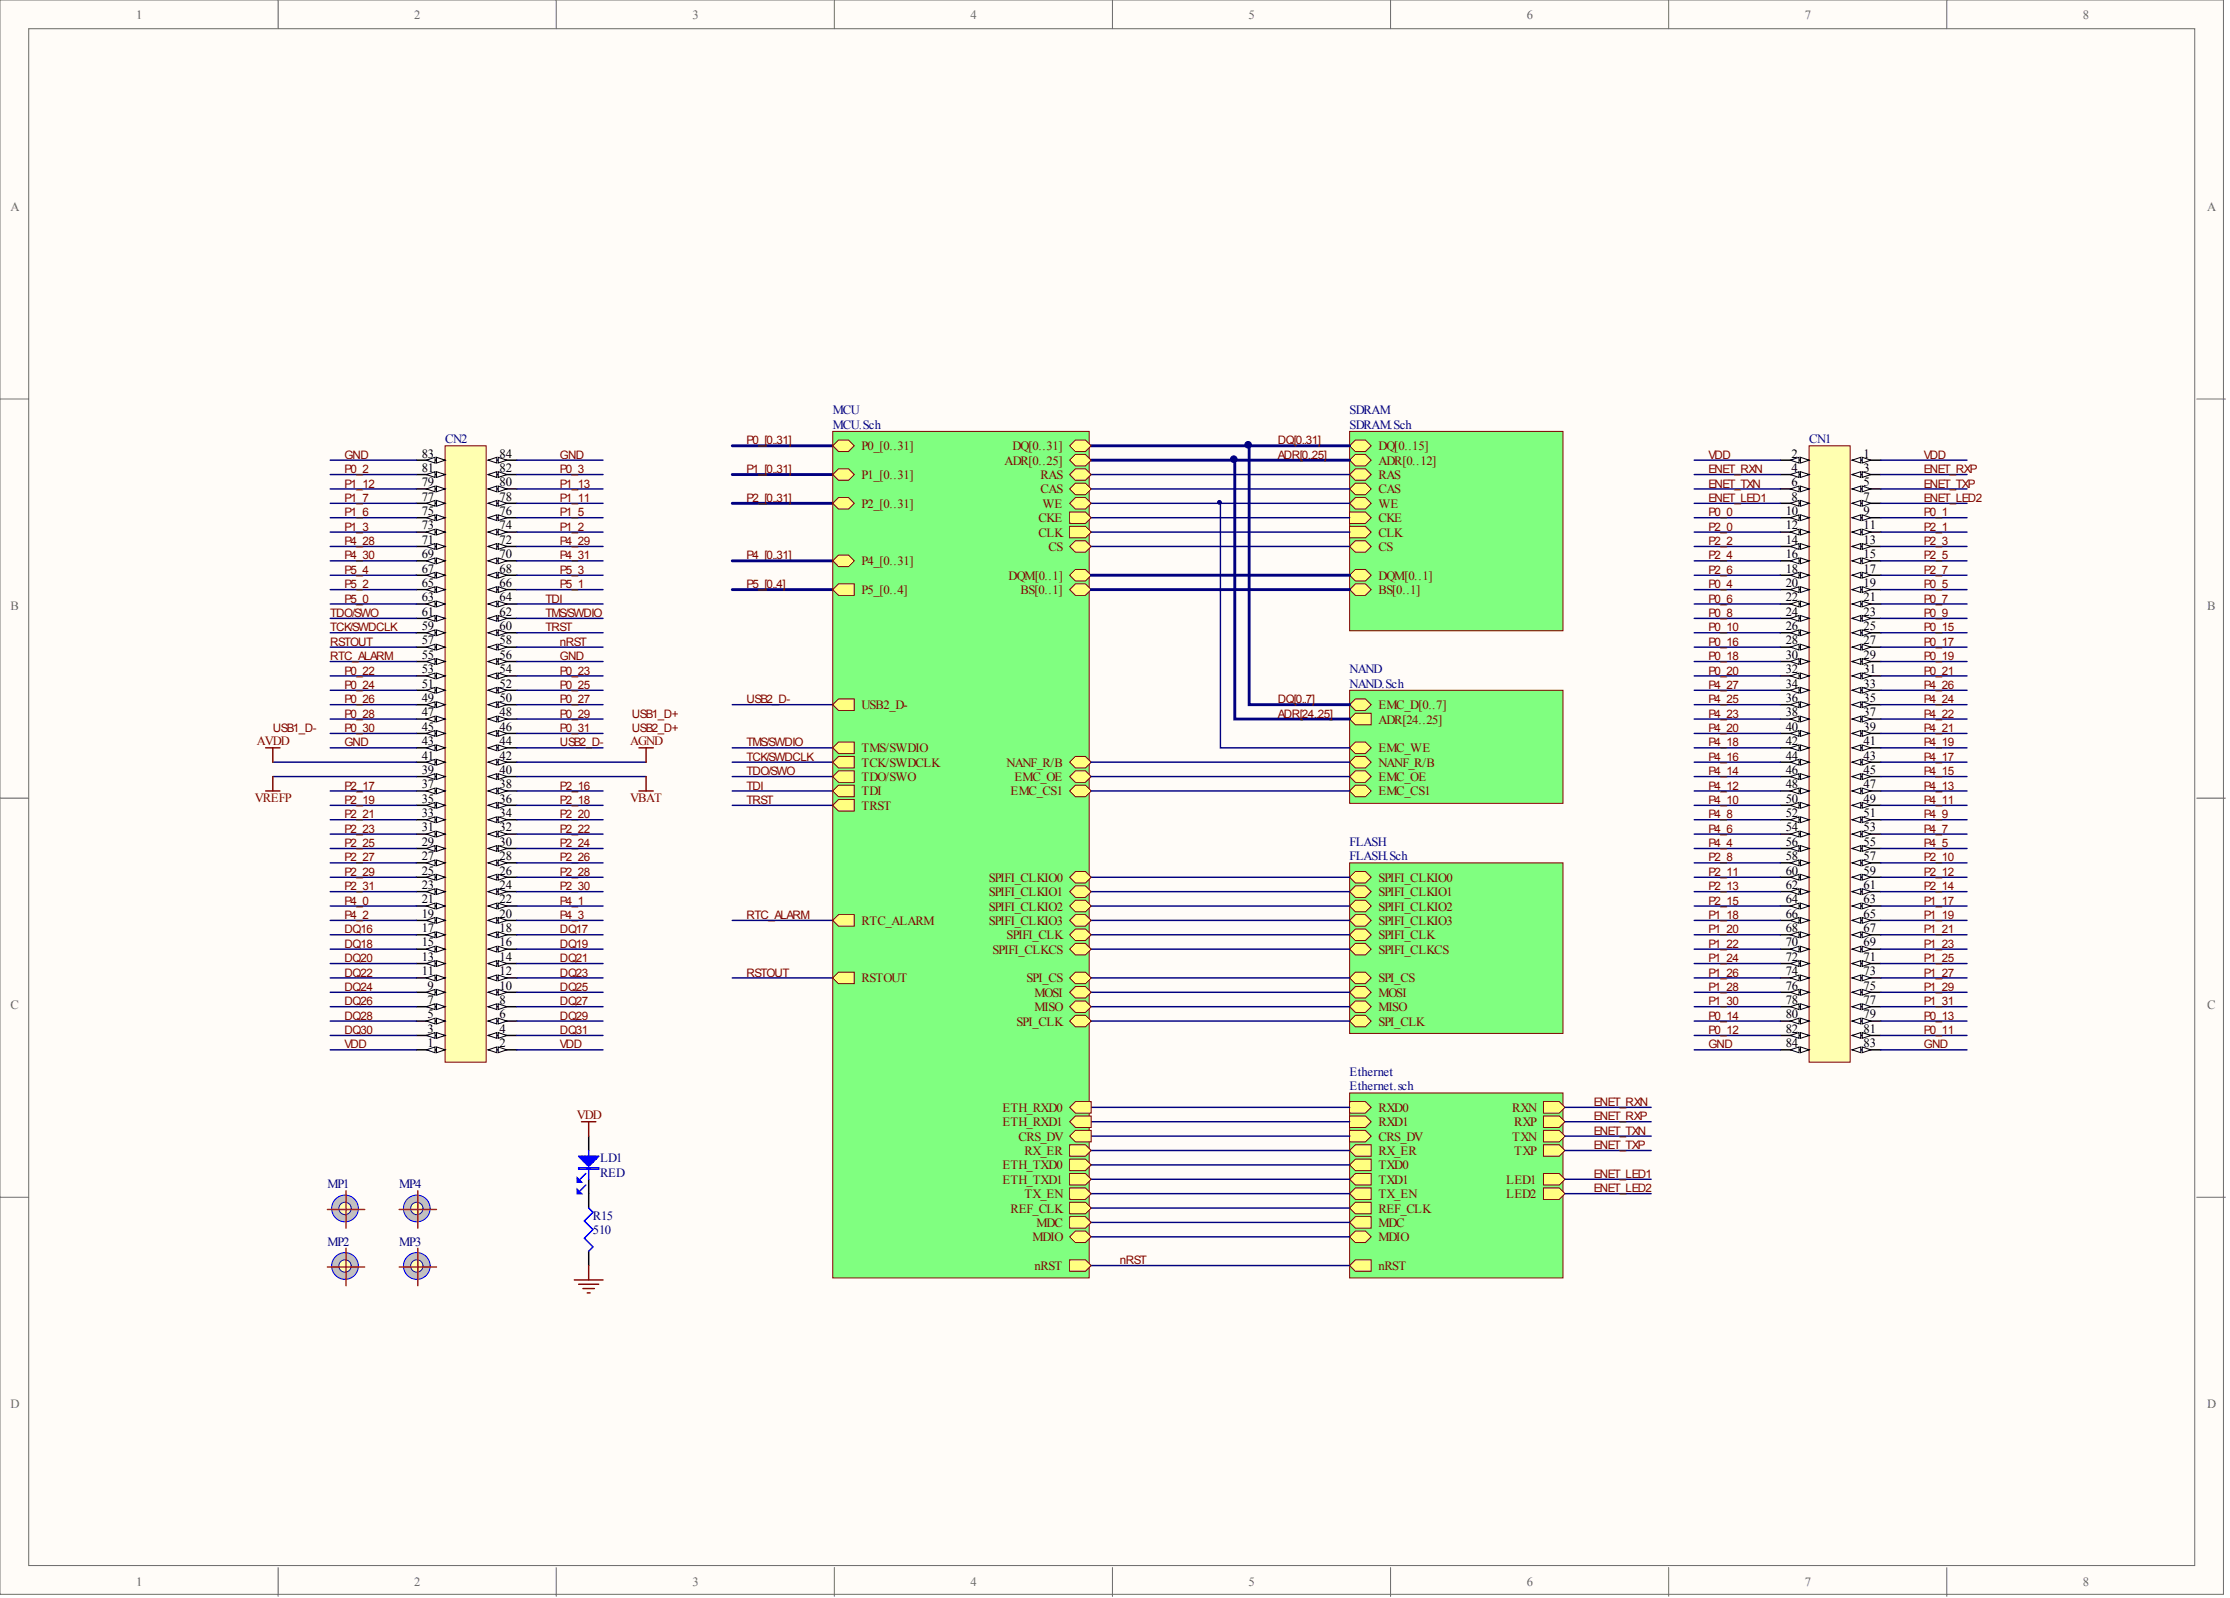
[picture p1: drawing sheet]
<svg xmlns="http://www.w3.org/2000/svg" width="393mm" height="282mm" viewBox="0 0 393 282" stroke-linecap="round" stroke-linejoin="round" font-family="sans-serif">
<defs><g id="words">
<g font-size="2.2" fill="#696969">
<text x="24" y="3.3">1</text>
<text x="73.1" y="3.3">2</text>
<text x="122.1" y="3.3">3</text>
<text x="171.2" y="3.3">4</text>
<text x="220.2" y="3.3">5</text>
<text x="269.3" y="3.3">6</text>
<text x="318.3" y="3.3">7</text>
<text x="367.4" y="3.3">8</text>
<text x="1.8" y="37.2">A</text>
<text x="389.3" y="37.2">A</text>
<text x="1.8" y="107.6">B</text>
<text x="389.3" y="107.6">B</text>
<text x="1.8" y="178">C</text>
<text x="389.3" y="178">C</text>
<text x="1.8" y="248.4">D</text>
<text x="389.3" y="248.4">D</text>
<text x="24" y="279.8">1</text>
<text x="73.1" y="279.8">2</text>
<text x="122.1" y="279.8">3</text>
<text x="171.2" y="279.8">4</text>
<text x="220.2" y="279.8">5</text>
<text x="269.3" y="279.8">6</text>
<text x="318.3" y="279.8">7</text>
<text x="367.4" y="279.8">8</text>
</g>
<g font-size="2.2" fill="#000080">
<text x="146.9" y="73.1">MCU</text>
<text x="146.9" y="75.6">MCU.Sch</text>
<text x="238.1" y="73.1">SDRAM</text>
<text x="238.1" y="75.6">SDRAM.Sch</text>
<text x="78.5" y="78.2">CN2</text>
<text x="319.1" y="78.2">CN1</text>
<text x="238.1" y="118.8">NAND</text>
<text x="238.1" y="121.3">NAND.Sch</text>
<text x="238.1" y="149.2">FLASH</text>
<text x="238.1" y="151.7">FLASH.Sch</text>
<text x="238.1" y="189.8">Ethernet</text>
<text x="238.1" y="192.3">Ethernet.sch</text>
<text x="57.7" y="209.6">MP1</text>
<text x="70.4" y="209.6">MP4</text>
<text x="105.9" y="205">LD1</text>
<text x="105.9" y="207.5">RED</text>
<text x="104.6" y="215.1">R15</text>
<text x="57.7" y="219.7">MP2</text>
<text x="70.4" y="219.7">MP3</text>
<text x="104.6" y="217.7">510</text>
</g>
<g font-size="2.2">
<text x="74.4" y="83.2">81</text>
<text x="74.4" y="80.7">83</text>
<text x="88.1" y="83.2">82</text>
<text x="88.1" y="80.7">84</text>
<text x="316" y="80.7">2</text>
<text x="316" y="83.2">4</text>
<text x="328.7" y="80.7">1</text>
<text x="328.7" y="83.2">3</text>
<text x="74.4" y="88.3">77</text>
<text x="74.4" y="85.8">79</text>
<text x="88.1" y="88.3">78</text>
<text x="88.1" y="85.8">80</text>
<text x="316" y="85.8">6</text>
<text x="316" y="88.3">8</text>
<text x="328.7" y="85.8">5</text>
<text x="328.7" y="88.3">7</text>
<text x="74.4" y="95.9">71</text>
<text x="74.4" y="93.4">73</text>
<text x="74.4" y="90.8">75</text>
<text x="88.1" y="95.9">72</text>
<text x="88.1" y="93.4">74</text>
<text x="88.1" y="90.8">76</text>
<text x="315" y="90.8">10</text>
<text x="315" y="93.4">12</text>
<text x="315" y="95.9">14</text>
<text x="328.7" y="90.8">9</text>
<text x="328.7" y="93.4">11</text>
<text x="328.7" y="95.9">13</text>
<text x="74.4" y="101">67</text>
<text x="74.4" y="98.5">69</text>
<text x="88.1" y="101">68</text>
<text x="88.1" y="98.5">70</text>
<text x="315" y="98.5">16</text>
<text x="315" y="101">18</text>
<text x="328.7" y="98.5">15</text>
<text x="328.7" y="101">17</text>
<text x="74.4" y="106.1">63</text>
<text x="74.4" y="103.5">65</text>
<text x="88.1" y="106.1">64</text>
<text x="88.1" y="103.5">66</text>
<text x="315" y="103.5">20</text>
<text x="315" y="106.1">22</text>
<text x="328.7" y="103.5">19</text>
<text x="328.7" y="106.1">21</text>
<text x="74.4" y="113.7">57</text>
<text x="74.4" y="111.1">59</text>
<text x="74.4" y="108.6">61</text>
<text x="88.1" y="113.7">58</text>
<text x="88.1" y="111.1">60</text>
<text x="88.1" y="108.6">62</text>
<text x="315" y="108.6">24</text>
<text x="315" y="111.1">26</text>
<text x="315" y="113.7">28</text>
<text x="328.7" y="108.6">23</text>
<text x="328.7" y="111.1">25</text>
<text x="328.7" y="113.7">27</text>
<text x="74.4" y="118.8">53</text>
<text x="74.4" y="116.2">55</text>
<text x="88.1" y="118.8">54</text>
<text x="88.1" y="116.2">56</text>
<text x="315" y="116.2">30</text>
<text x="315" y="118.8">32</text>
<text x="328.7" y="116.2">29</text>
<text x="328.7" y="118.8">31</text>
<text x="74.4" y="123.8">49</text>
<text x="74.4" y="121.3">51</text>
<text x="88.1" y="123.8">50</text>
<text x="88.1" y="121.3">52</text>
<text x="315" y="121.3">34</text>
<text x="315" y="123.8">36</text>
<text x="328.7" y="121.3">33</text>
<text x="328.7" y="123.8">35</text>
<text x="74.4" y="131.4">43</text>
<text x="74.4" y="128.9">45</text>
<text x="74.4" y="126.4">47</text>
<text x="88.1" y="131.4">44</text>
<text x="88.1" y="128.9">46</text>
<text x="88.1" y="126.4">48</text>
<text x="315" y="126.4">38</text>
<text x="315" y="128.9">40</text>
<text x="315" y="131.4">42</text>
<text x="328.7" y="126.4">37</text>
<text x="328.7" y="128.9">39</text>
<text x="328.7" y="131.4">41</text>
<text x="74.4" y="136.5">39</text>
<text x="74.4" y="134">41</text>
<text x="88.1" y="136.5">40</text>
<text x="88.1" y="134">42</text>
<text x="315" y="134">44</text>
<text x="315" y="136.5">46</text>
<text x="328.7" y="134">43</text>
<text x="328.7" y="136.5">45</text>
<text x="74.4" y="141.6">35</text>
<text x="74.4" y="139">37</text>
<text x="88.1" y="141.6">36</text>
<text x="88.1" y="139">38</text>
<text x="315" y="139">48</text>
<text x="315" y="141.6">50</text>
<text x="328.7" y="139">47</text>
<text x="328.7" y="141.6">49</text>
<text x="74.4" y="149.2">29</text>
<text x="74.4" y="146.7">31</text>
<text x="74.4" y="144.1">33</text>
<text x="88.1" y="149.2">30</text>
<text x="88.1" y="146.7">32</text>
<text x="88.1" y="144.1">34</text>
<text x="315" y="144.1">52</text>
<text x="315" y="146.7">54</text>
<text x="315" y="149.2">56</text>
<text x="328.7" y="144.1">51</text>
<text x="328.7" y="146.7">53</text>
<text x="328.7" y="149.2">55</text>
<text x="74.4" y="154.3">25</text>
<text x="74.4" y="151.7">27</text>
<text x="88.1" y="154.3">26</text>
<text x="88.1" y="151.7">28</text>
<text x="315" y="151.7">58</text>
<text x="315" y="154.3">60</text>
<text x="328.7" y="151.7">57</text>
<text x="328.7" y="154.3">59</text>
<text x="74.4" y="161.9">19</text>
<text x="74.4" y="159.3">21</text>
<text x="74.4" y="156.8">23</text>
<text x="88.1" y="161.9">20</text>
<text x="88.1" y="159.3">22</text>
<text x="88.1" y="156.8">24</text>
<text x="315" y="156.8">62</text>
<text x="315" y="159.3">64</text>
<text x="315" y="161.9">66</text>
<text x="328.7" y="156.8">61</text>
<text x="328.7" y="159.3">63</text>
<text x="328.7" y="161.9">65</text>
<text x="74.4" y="166.9">15</text>
<text x="74.4" y="164.4">17</text>
<text x="88.1" y="166.9">16</text>
<text x="88.1" y="164.4">18</text>
<text x="315" y="164.4">68</text>
<text x="315" y="166.9">70</text>
<text x="328.7" y="164.4">67</text>
<text x="328.7" y="166.9">69</text>
<text x="74.4" y="172">11</text>
<text x="74.4" y="169.5">13</text>
<text x="88.1" y="172">12</text>
<text x="88.1" y="169.5">14</text>
<text x="315" y="169.5">72</text>
<text x="315" y="172">74</text>
<text x="328.7" y="169.5">71</text>
<text x="328.7" y="172">73</text>
<text x="75.4" y="179.6">5</text>
<text x="75.4" y="177.1">7</text>
<text x="75.4" y="174.6">9</text>
<text x="88.1" y="179.6">6</text>
<text x="88.1" y="177.1">8</text>
<text x="88.1" y="174.6">10</text>
<text x="315" y="174.6">76</text>
<text x="315" y="177.1">78</text>
<text x="315" y="179.6">80</text>
<text x="328.7" y="174.6">75</text>
<text x="328.7" y="177.1">77</text>
<text x="328.7" y="179.6">79</text>
<text x="75.4" y="184.7">1</text>
<text x="75.4" y="182.2">3</text>
<text x="88.1" y="184.7">2</text>
<text x="88.1" y="182.2">4</text>
<text x="315" y="182.2">82</text>
<text x="315" y="184.7">84</text>
<text x="328.7" y="182.2">81</text>
<text x="328.7" y="184.7">83</text>
</g>
<g font-size="2.2" fill="#800000">
<text x="152" y="79.4">P0_[0..31]</text>
<text x="177.2" y="82">ADR[0..25]</text>
<text x="178.6" y="79.4">DQ[0..31]</text>
<text x="243.1" y="82">ADR[0..12]</text>
<text x="243.1" y="79.4">DQ[0..15]</text>
<text x="152" y="89.6">P2_[0..31]</text>
<text x="152" y="84.5">P1_[0..31]</text>
<text x="183.5" y="84.5">RAS</text>
<text x="183.5" y="87">CAS</text>
<text x="183.9" y="89.6">WE</text>
<text x="243.1" y="84.5">RAS</text>
<text x="243.1" y="87">CAS</text>
<text x="243.1" y="89.6">WE</text>
<text x="183.2" y="94.7">CLK</text>
<text x="183.2" y="92.1">CKE</text>
<text x="243.1" y="94.7">CLK</text>
<text x="243.1" y="92.1">CKE</text>
<text x="152" y="99.7">P4_[0..31]</text>
<text x="185" y="97.2">CS</text>
<text x="243.1" y="97.2">CS</text>
<text x="152" y="104.8">P5_[0..4]</text>
<text x="177.9" y="102.3">DQM[0..1]</text>
<text x="180" y="104.8">BS[0..1]</text>
<text x="243.1" y="102.3">DQM[0..1]</text>
<text x="243.1" y="104.8">BS[0..1]</text>
<text x="152" y="125.1">USB2_D-</text>
<text x="243.1" y="125.1">EMC_D[0..7]</text>
<text x="45.3" y="131.4">AVDD</text>
<text x="111.2" y="131.4">AGND</text>
<text x="243.1" y="127.6">ADR[24..25]</text>
<text x="152" y="137.8">TDO/SWO</text>
<text x="152" y="132.7">TMS/SWDIO</text>
<text x="152" y="135.2">TCK/SWDCLK</text>
<text x="177.6" y="135.2">NANF_R/B</text>
<text x="179" y="137.8">EMC_OE</text>
<text x="243.1" y="135.2">NANF_R/B</text>
<text x="243.1" y="137.8">EMC_OE</text>
<text x="243.1" y="132.7">EMC_WE</text>
<text x="45" y="141.5">VREFP</text>
<text x="111.2" y="141.5">VBAT</text>
<text x="152" y="140.3">TDI</text>
<text x="152" y="142.9">TRST</text>
<text x="178.3" y="140.3">EMC_CS1</text>
<text x="243.1" y="140.3">EMC_CS1</text>
<text x="174.4" y="155.5">SPIFI_CLKIO0</text>
<text x="243.1" y="155.5">SPIFI_CLKIO0</text>
<text x="174.4" y="158.1">SPIFI_CLKIO1</text>
<text x="174.4" y="160.6">SPIFI_CLKIO2</text>
<text x="243.1" y="158.1">SPIFI_CLKIO1</text>
<text x="243.1" y="160.6">SPIFI_CLKIO2</text>
<text x="152" y="163.1">RTC_ALARM</text>
<text x="174.4" y="163.1">SPIFI_CLKIO3</text>
<text x="177.6" y="165.7">SPIFI_CLK</text>
<text x="243.1" y="163.1">SPIFI_CLKIO3</text>
<text x="243.1" y="165.7">SPIFI_CLK</text>
<text x="152" y="173.3">RSTOUT</text>
<text x="175.1" y="168.2">SPIFI_CLKCS</text>
<text x="181.1" y="173.3">SPI_CS</text>
<text x="243.1" y="168.2">SPIFI_CLKCS</text>
<text x="243.1" y="173.3">SPI_CS</text>
<text x="182.5" y="175.8">MOSI</text>
<text x="182.5" y="178.4">MISO</text>
<text x="243.1" y="175.8">MOSI</text>
<text x="243.1" y="178.4">MISO</text>
<text x="179.3" y="180.9">SPI_CLK</text>
<text x="243.1" y="180.9">SPI_CLK</text>
<text x="101.7" y="197.4">VDD</text>
<text x="176.8" y="196.1">ETH_RXD0</text>
<text x="243.1" y="196.1">RXD0</text>
<text x="266.8" y="196.1">RXN</text>
<text x="176.8" y="198.7">ETH_RXD1</text>
<text x="179.7" y="201.2">CRS_DV</text>
<text x="180.7" y="203.7">RX_ER</text>
<text x="243.1" y="198.7">RXD1</text>
<text x="243.1" y="201.2">CRS_DV</text>
<text x="243.1" y="203.7">RX_ER</text>
<text x="266.8" y="201.2">TXN</text>
<text x="267.1" y="198.7">RXP</text>
<text x="267.1" y="203.7">TXP</text>
<text x="176.8" y="206.3">ETH_TXD0</text>
<text x="176.8" y="208.8">ETH_TXD1</text>
<text x="243.1" y="206.3">TXD0</text>
<text x="243.1" y="208.8">TXD1</text>
<text x="265.7" y="208.8">LED1</text>
<text x="178.3" y="213.9">REF_CLK</text>
<text x="180.7" y="211.3">TX_EN</text>
<text x="243.1" y="213.9">REF_CLK</text>
<text x="243.1" y="211.3">TX_EN</text>
<text x="265.7" y="211.3">LED2</text>
<text x="182.1" y="219">MDIO</text>
<text x="182.8" y="216.4">MDC</text>
<text x="243.1" y="216.4">MDC</text>
<text x="243.1" y="219">MDIO</text>
<text x="182.5" y="224">nRST</text>
<text x="243.1" y="224">nRST</text>
</g>
<g font-size="2.1" fill="#800000">
<text x="60.8" y="80.9">GND</text>
<text x="60.8" y="83.5">P0_2</text>
<text x="98.8" y="80.9">GND</text>
<text x="98.8" y="83.5">P0_3</text>
<text x="131.7" y="78.4">P0_[0..31]</text>
<text x="131.7" y="83.5">P1_[0..31]</text>
<text x="225.4" y="78.4">DQ[0..31]</text>
<text x="225.4" y="80.9">ADR[0..25]</text>
<text x="301.4" y="80.9">VDD</text>
<text x="301.4" y="83.5">ENET_RXN</text>
<text x="339.4" y="80.9">VDD</text>
<text x="339.4" y="83.5">ENET_RXP</text>
<text x="60.8" y="88.5">P1_7</text>
<text x="60.8" y="86">P1_12</text>
<text x="98.8" y="86">P1_13</text>
<text x="98.8" y="88.5">P1_11</text>
<text x="131.7" y="88.5">P2_[0..31]</text>
<text x="301.4" y="86">ENET_TXN</text>
<text x="301.4" y="88.5">ENET_LED1</text>
<text x="339.4" y="86">ENET_TXP</text>
<text x="339.4" y="88.5">ENET_LED2</text>
<text x="60.8" y="93.6">P1_3</text>
<text x="60.8" y="91.1">P1_6</text>
<text x="98.8" y="93.6">P1_2</text>
<text x="98.8" y="91.1">P1_5</text>
<text x="301.4" y="91.1">P0_0</text>
<text x="301.4" y="93.6">P2_0</text>
<text x="339.4" y="91.1">P0_1</text>
<text x="339.4" y="93.6">P2_1</text>
<text x="60.8" y="96.1">P4_28</text>
<text x="60.8" y="98.7">P4_30</text>
<text x="60.8" y="101.2">P5_4</text>
<text x="98.8" y="96.1">P4_29</text>
<text x="98.8" y="98.7">P4_31</text>
<text x="98.8" y="101.2">P5_3</text>
<text x="131.7" y="98.7">P4_[0..31]</text>
<text x="301.4" y="96.1">P2_2</text>
<text x="301.4" y="98.7">P2_4</text>
<text x="301.4" y="101.2">P2_6</text>
<text x="339.4" y="96.1">P2_3</text>
<text x="339.4" y="98.7">P2_5</text>
<text x="339.4" y="101.2">P2_7</text>
<text x="60.8" y="106.3">P5_0</text>
<text x="60.8" y="103.8">P5_2</text>
<text x="96.2" y="106.3">TDI</text>
<text x="98.8" y="103.8">P5_1</text>
<text x="131.7" y="103.8">P5_[0..4]</text>
<text x="301.4" y="103.8">P0_4</text>
<text x="301.4" y="106.3">P0_6</text>
<text x="339.4" y="103.8">P0_5</text>
<text x="339.4" y="106.3">P0_7</text>
<text x="58.2" y="108.8">TDO/SWO</text>
<text x="58.2" y="111.4">TCK/SWDCLK</text>
<text x="58.2" y="113.9">RSTOUT</text>
<text x="96.2" y="108.8">TMS/SWDIO</text>
<text x="96.2" y="111.4">TRST</text>
<text x="98.8" y="113.9">nRST</text>
<text x="301.4" y="108.8">P0_8</text>
<text x="301.4" y="111.4">P0_10</text>
<text x="301.4" y="113.9">P0_16</text>
<text x="339.4" y="108.8">P0_9</text>
<text x="339.4" y="111.4">P0_15</text>
<text x="339.4" y="113.9">P0_17</text>
<text x="58.2" y="116.4">RTC_ALARM</text>
<text x="60.8" y="119">P0_22</text>
<text x="98.8" y="116.4">GND</text>
<text x="98.8" y="119">P0_23</text>
<text x="301.4" y="116.4">P0_18</text>
<text x="301.4" y="119">P0_20</text>
<text x="339.4" y="116.4">P0_19</text>
<text x="339.4" y="119">P0_21</text>
<text x="60.8" y="121.5">P0_24</text>
<text x="60.8" y="124">P0_26</text>
<text x="98.8" y="121.5">P0_25</text>
<text x="98.8" y="124">P0_27</text>
<text x="131.7" y="124">USB2_D-</text>
<text x="225.4" y="124">DQ[0..7]</text>
<text x="301.4" y="124">P4_25</text>
<text x="301.4" y="121.5">P4_27</text>
<text x="339.4" y="124">P4_24</text>
<text x="339.4" y="121.5">P4_26</text>
<text x="48.1" y="129.1">USB1_D-</text>
<text x="60.8" y="131.7">GND</text>
<text x="60.8" y="126.6">P0_28</text>
<text x="60.8" y="129.1">P0_30</text>
<text x="98.8" y="126.6">P0_29</text>
<text x="98.8" y="129.1">P0_31</text>
<text x="98.8" y="131.7">USB2_D-</text>
<text x="111.4" y="126.6">USB1_D+</text>
<text x="111.4" y="129.1">USB2_D+</text>
<text x="131.7" y="131.7">TMS/SWDIO</text>
<text x="225.4" y="126.6">ADR[24..25]</text>
<text x="301.4" y="131.7">P4_18</text>
<text x="301.4" y="129.1">P4_20</text>
<text x="301.4" y="126.6">P4_23</text>
<text x="339.4" y="131.7">P4_19</text>
<text x="339.4" y="129.1">P4_21</text>
<text x="339.4" y="126.6">P4_22</text>
<text x="131.7" y="136.7">TDO/SWO</text>
<text x="131.7" y="134.2">TCK/SWDCLK</text>
<text x="301.4" y="136.7">P4_14</text>
<text x="301.4" y="134.2">P4_16</text>
<text x="339.4" y="136.7">P4_15</text>
<text x="339.4" y="134.2">P4_17</text>
<text x="60.8" y="139.3">P2_17</text>
<text x="60.8" y="141.8">P2_19</text>
<text x="98.8" y="139.3">P2_16</text>
<text x="98.8" y="141.8">P2_18</text>
<text x="131.7" y="139.3">TDI</text>
<text x="131.7" y="141.8">TRST</text>
<text x="301.4" y="141.8">P4_10</text>
<text x="301.4" y="139.3">P4_12</text>
<text x="339.4" y="141.8">P4_11</text>
<text x="339.4" y="139.3">P4_13</text>
<text x="60.8" y="144.3">P2_21</text>
<text x="60.8" y="146.9">P2_23</text>
<text x="60.8" y="149.4">P2_25</text>
<text x="98.8" y="144.3">P2_20</text>
<text x="98.8" y="146.9">P2_22</text>
<text x="98.8" y="149.4">P2_24</text>
<text x="301.4" y="149.4">P4_4</text>
<text x="301.4" y="146.9">P4_6</text>
<text x="301.4" y="144.3">P4_8</text>
<text x="339.4" y="149.4">P4_5</text>
<text x="339.4" y="146.9">P4_7</text>
<text x="339.4" y="144.3">P4_9</text>
<text x="60.8" y="152">P2_27</text>
<text x="60.8" y="154.5">P2_29</text>
<text x="98.8" y="152">P2_26</text>
<text x="98.8" y="154.5">P2_28</text>
<text x="301.4" y="152">P2_8</text>
<text x="301.4" y="154.5">P2_11</text>
<text x="339.4" y="152">P2_10</text>
<text x="339.4" y="154.5">P2_12</text>
<text x="60.8" y="157">P2_31</text>
<text x="60.8" y="159.6">P4_0</text>
<text x="98.8" y="157">P2_30</text>
<text x="98.8" y="159.6">P4_1</text>
<text x="301.4" y="157">P2_13</text>
<text x="301.4" y="159.6">P2_15</text>
<text x="339.4" y="159.6">P1_17</text>
<text x="339.4" y="157">P2_14</text>
<text x="60.8" y="162.1">P4_2</text>
<text x="60.8" y="164.6">DQ16</text>
<text x="60.8" y="167.2">DQ18</text>
<text x="98.8" y="162.1">P4_3</text>
<text x="98.8" y="164.6">DQ17</text>
<text x="98.8" y="167.2">DQ19</text>
<text x="131.7" y="162.1">RTC_ALARM</text>
<text x="301.4" y="162.1">P1_18</text>
<text x="301.4" y="164.6">P1_20</text>
<text x="301.4" y="167.2">P1_22</text>
<text x="339.4" y="162.1">P1_19</text>
<text x="339.4" y="164.6">P1_21</text>
<text x="339.4" y="167.2">P1_23</text>
<text x="60.8" y="169.7">DQ20</text>
<text x="60.8" y="172.2">DQ22</text>
<text x="98.8" y="169.7">DQ21</text>
<text x="98.8" y="172.2">DQ23</text>
<text x="131.7" y="172.2">RSTOUT</text>
<text x="301.4" y="169.7">P1_24</text>
<text x="301.4" y="172.2">P1_26</text>
<text x="339.4" y="169.7">P1_25</text>
<text x="339.4" y="172.2">P1_27</text>
<text x="60.8" y="174.8">DQ24</text>
<text x="60.8" y="177.3">DQ26</text>
<text x="60.8" y="179.9">DQ28</text>
<text x="98.8" y="174.8">DQ25</text>
<text x="98.8" y="177.3">DQ27</text>
<text x="98.8" y="179.9">DQ29</text>
<text x="301.4" y="179.9">P0_14</text>
<text x="301.4" y="174.8">P1_28</text>
<text x="301.4" y="177.3">P1_30</text>
<text x="339.4" y="179.9">P0_13</text>
<text x="339.4" y="174.8">P1_29</text>
<text x="339.4" y="177.3">P1_31</text>
<text x="60.8" y="184.9">VDD</text>
<text x="60.8" y="182.4">DQ30</text>
<text x="98.8" y="184.9">VDD</text>
<text x="98.8" y="182.4">DQ31</text>
<text x="301.4" y="184.9">GND</text>
<text x="301.4" y="182.4">P0_12</text>
<text x="339.4" y="184.9">GND</text>
<text x="339.4" y="182.4">P0_11</text>
<text x="281.1" y="195.1">ENET_RXN</text>
<text x="281.1" y="197.6">ENET_RXP</text>
<text x="281.1" y="202.7">ENET_TXP</text>
<text x="281.1" y="200.2">ENET_TXN</text>
<text x="281.1" y="207.8">ENET_LED1</text>
<text x="281.1" y="210.3">ENET_LED2</text>
<text x="197.5" y="223">nRST</text>
</g>
</g></defs>
<g fill="#fffcf8" stroke="#696969" stroke-width=".18">
<path d="M0 0h392.2v281.2h-392.2z"/>
<path d="M5.1 5.1h382v271h-382z"/>
</g>
<g fill="none" stroke="#696969" stroke-width=".18">
<path d="M49.1 0v5.1M98.1 0v5.1M147.2 0v5.1M196.2 0v5.1M245.3 0v5.1M294.3 0v5.1M343.4 0v5.1M0 70.4h5.1M387.5 70.4h5M0 140.8h5.1M387.5 140.8h5M0 211.2h5.1"/>
<path d="M387.5 211.2h5M49.1 276.5v5.1M98.1 276.5v5.1M147.2 276.5v5.1M196.2 276.5v5.1M245.3 276.5v5.1M294.3 276.5v5.1M343.4 276.5v5.1"/>
</g>
<path d="M78.5 78.6h7.3v108.8h-7.3z" fill="#ffffb0" stroke="#800000" stroke-width=".18"/>
<path d="M73.4 185.2h5.1" fill="none" stroke="#000" stroke-width=".25"/>
<g fill="#fffcf8" stroke="#000" stroke-width=".18">
<path d="M77 184.7l1.5 .5-1.5 .5z"/>
<path d="M75.2 185.2l1.5-.5v1z"/>
</g>
<path d="M86.1 185.2h5.1" fill="none" stroke="#000" stroke-width=".25"/>
<g fill="#fffcf8" stroke="#000" stroke-width=".18">
<path d="M86.1 185.2l1.5-.5v1z"/>
<path d="M87.9 184.7l1.5 .5-1.5 .5z"/>
</g>
<path d="M73.4 182.6h5.1" fill="none" stroke="#000" stroke-width=".25"/>
<g fill="#fffcf8" stroke="#000" stroke-width=".18">
<path d="M77 182.1l1.5 .5-1.5 .5z"/>
<path d="M75.2 182.6l1.5-.5v1z"/>
</g>
<path d="M86.1 182.6h5.1" fill="none" stroke="#000" stroke-width=".25"/>
<g fill="#fffcf8" stroke="#000" stroke-width=".18">
<path d="M86.1 182.6l1.5-.5v1z"/>
<path d="M87.9 182.1l1.5 .5-1.5 .5z"/>
</g>
<path d="M73.4 180.1h5.1" fill="none" stroke="#000" stroke-width=".25"/>
<g fill="#fffcf8" stroke="#000" stroke-width=".18">
<path d="M77 179.6l1.5 .5-1.5 .5z"/>
<path d="M75.2 180.1l1.5-.5v1z"/>
</g>
<path d="M86.1 180.1h5.1" fill="none" stroke="#000" stroke-width=".25"/>
<g fill="#fffcf8" stroke="#000" stroke-width=".18">
<path d="M86.1 180.1l1.5-.5v1z"/>
<path d="M87.9 179.6l1.5 .5-1.5 .5z"/>
</g>
<path d="M73.4 177.6h5.1" fill="none" stroke="#000" stroke-width=".25"/>
<g fill="#fffcf8" stroke="#000" stroke-width=".18">
<path d="M77 177.1l1.5 .5-1.5 .5z"/>
<path d="M75.2 177.6l1.5-.5v1z"/>
</g>
<path d="M86.1 177.6h5.1" fill="none" stroke="#000" stroke-width=".25"/>
<g fill="#fffcf8" stroke="#000" stroke-width=".18">
<path d="M86.1 177.6l1.5-.5v1z"/>
<path d="M87.9 177.1l1.5 .5-1.5 .5z"/>
</g>
<path d="M73.4 175h5.1" fill="none" stroke="#000" stroke-width=".25"/>
<g fill="#fffcf8" stroke="#000" stroke-width=".18">
<path d="M77 174.5l1.5 .5-1.5 .5z"/>
<path d="M75.2 175l1.5-.5v1z"/>
</g>
<path d="M86.1 175h5.1" fill="none" stroke="#000" stroke-width=".25"/>
<g fill="#fffcf8" stroke="#000" stroke-width=".18">
<path d="M86.1 175l1.5-.5v1z"/>
<path d="M87.9 174.5l1.5 .5-1.5 .5z"/>
</g>
<path d="M73.4 172.5h5.1" fill="none" stroke="#000" stroke-width=".25"/>
<g fill="#fffcf8" stroke="#000" stroke-width=".18">
<path d="M77 172l1.5 .5-1.5 .5z"/>
<path d="M75.2 172.5l1.5-.5v1z"/>
</g>
<path d="M86.1 172.5h5.1" fill="none" stroke="#000" stroke-width=".25"/>
<g fill="#fffcf8" stroke="#000" stroke-width=".18">
<path d="M86.1 172.5l1.5-.5v1z"/>
<path d="M87.9 172l1.5 .5-1.5 .5z"/>
</g>
<path d="M73.4 170h5.1" fill="none" stroke="#000" stroke-width=".25"/>
<g fill="#fffcf8" stroke="#000" stroke-width=".18">
<path d="M77 169.5l1.5 .5-1.5 .5z"/>
<path d="M75.2 170l1.5-.5v1z"/>
</g>
<path d="M86.1 170h5.1" fill="none" stroke="#000" stroke-width=".25"/>
<g fill="#fffcf8" stroke="#000" stroke-width=".18">
<path d="M86.1 170l1.5-.5v1z"/>
<path d="M87.9 169.5l1.5 .5-1.5 .5z"/>
</g>
<path d="M73.4 167.4h5.1" fill="none" stroke="#000" stroke-width=".25"/>
<g fill="#fffcf8" stroke="#000" stroke-width=".18">
<path d="M77 166.9l1.5 .5-1.5 .5z"/>
<path d="M75.2 167.4l1.5-.5v1z"/>
</g>
<path d="M86.1 167.4h5.1" fill="none" stroke="#000" stroke-width=".25"/>
<g fill="#fffcf8" stroke="#000" stroke-width=".18">
<path d="M86.1 167.4l1.5-.5v1z"/>
<path d="M87.9 166.9l1.5 .5-1.5 .5z"/>
</g>
<path d="M73.4 164.9h5.1" fill="none" stroke="#000" stroke-width=".25"/>
<g fill="#fffcf8" stroke="#000" stroke-width=".18">
<path d="M77 164.4l1.5 .5-1.5 .5z"/>
<path d="M75.2 164.9l1.5-.5v1z"/>
</g>
<path d="M86.1 164.9h5.1" fill="none" stroke="#000" stroke-width=".25"/>
<g fill="#fffcf8" stroke="#000" stroke-width=".18">
<path d="M86.1 164.9l1.5-.5v1z"/>
<path d="M87.9 164.4l1.5 .5-1.5 .5z"/>
</g>
<path d="M73.4 162.3h5.1" fill="none" stroke="#000" stroke-width=".25"/>
<g fill="#fffcf8" stroke="#000" stroke-width=".18">
<path d="M77 161.8l1.5 .5-1.5 .6z"/>
<path d="M75.2 162.3l1.5-.5v1.1z"/>
</g>
<path d="M86.1 162.3h5.1" fill="none" stroke="#000" stroke-width=".25"/>
<g fill="#fffcf8" stroke="#000" stroke-width=".18">
<path d="M86.1 162.3l1.5-.5v1.1z"/>
<path d="M87.9 161.8l1.5 .5-1.5 .6z"/>
</g>
<path d="M73.4 159.8h5.1" fill="none" stroke="#000" stroke-width=".25"/>
<g fill="#fffcf8" stroke="#000" stroke-width=".18">
<path d="M77 159.3l1.5 .5-1.5 .5z"/>
<path d="M75.2 159.8l1.5-.5v1z"/>
</g>
<path d="M86.1 159.8h5.1" fill="none" stroke="#000" stroke-width=".25"/>
<g fill="#fffcf8" stroke="#000" stroke-width=".18">
<path d="M86.1 159.8l1.5-.5v1z"/>
<path d="M87.9 159.3l1.5 .5-1.5 .5z"/>
</g>
<path d="M73.4 157.3h5.1" fill="none" stroke="#000" stroke-width=".25"/>
<g fill="#fffcf8" stroke="#000" stroke-width=".18">
<path d="M77 156.8l1.5 .5-1.5 .5z"/>
<path d="M75.2 157.3l1.5-.5v1z"/>
</g>
<path d="M86.1 157.3h5.1" fill="none" stroke="#000" stroke-width=".25"/>
<g fill="#fffcf8" stroke="#000" stroke-width=".18">
<path d="M86.1 157.3l1.5-.5v1z"/>
<path d="M87.9 156.8l1.5 .5-1.5 .5z"/>
</g>
<path d="M73.4 154.7h5.1" fill="none" stroke="#000" stroke-width=".25"/>
<g fill="#fffcf8" stroke="#000" stroke-width=".18">
<path d="M77 154.2l1.5 .5-1.5 .5z"/>
<path d="M75.2 154.7l1.5-.5v1z"/>
</g>
<path d="M86.1 154.7h5.1" fill="none" stroke="#000" stroke-width=".25"/>
<g fill="#fffcf8" stroke="#000" stroke-width=".18">
<path d="M86.1 154.7l1.5-.5v1z"/>
<path d="M87.9 154.2l1.5 .5-1.5 .5z"/>
</g>
<path d="M73.4 152.2h5.1" fill="none" stroke="#000" stroke-width=".25"/>
<g fill="#fffcf8" stroke="#000" stroke-width=".18">
<path d="M77 151.7l1.5 .5-1.5 .5z"/>
<path d="M75.2 152.2l1.5-.5v1z"/>
</g>
<path d="M86.1 152.2h5.1" fill="none" stroke="#000" stroke-width=".25"/>
<g fill="#fffcf8" stroke="#000" stroke-width=".18">
<path d="M86.1 152.2l1.5-.5v1z"/>
<path d="M87.9 151.7l1.5 .5-1.5 .5z"/>
</g>
<path d="M73.4 149.7h5.1" fill="none" stroke="#000" stroke-width=".25"/>
<g fill="#fffcf8" stroke="#000" stroke-width=".18">
<path d="M77 149.2l1.5 .5-1.5 .5z"/>
<path d="M75.2 149.7l1.5-.5v1z"/>
</g>
<path d="M86.1 149.7h5.1" fill="none" stroke="#000" stroke-width=".25"/>
<g fill="#fffcf8" stroke="#000" stroke-width=".18">
<path d="M86.1 149.7l1.5-.5v1z"/>
<path d="M87.9 149.2l1.5 .5-1.5 .5z"/>
</g>
<path d="M73.4 147.1h5.1" fill="none" stroke="#000" stroke-width=".25"/>
<g fill="#fffcf8" stroke="#000" stroke-width=".18">
<path d="M77 146.6l1.5 .5-1.5 .5z"/>
<path d="M75.2 147.1l1.5-.5v1z"/>
</g>
<path d="M86.1 147.1h5.1" fill="none" stroke="#000" stroke-width=".25"/>
<g fill="#fffcf8" stroke="#000" stroke-width=".18">
<path d="M86.1 147.1l1.5-.5v1z"/>
<path d="M87.9 146.6l1.5 .5-1.5 .5z"/>
</g>
<path d="M73.4 144.6h5.1" fill="none" stroke="#000" stroke-width=".25"/>
<g fill="#fffcf8" stroke="#000" stroke-width=".18">
<path d="M77 144.1l1.5 .5-1.5 .5z"/>
<path d="M75.2 144.6l1.5-.5v1z"/>
</g>
<path d="M86.1 144.6h5.1" fill="none" stroke="#000" stroke-width=".25"/>
<g fill="#fffcf8" stroke="#000" stroke-width=".18">
<path d="M86.1 144.6l1.5-.5v1z"/>
<path d="M87.9 144.1l1.5 .5-1.5 .5z"/>
</g>
<path d="M73.4 142.1h5.1" fill="none" stroke="#000" stroke-width=".25"/>
<g fill="#fffcf8" stroke="#000" stroke-width=".18">
<path d="M77 141.5l1.5 .6-1.5 .5z"/>
<path d="M75.2 142.1l1.5-.6v1.1z"/>
</g>
<path d="M86.1 142.1h5.1" fill="none" stroke="#000" stroke-width=".25"/>
<g fill="#fffcf8" stroke="#000" stroke-width=".18">
<path d="M86.1 142.1l1.5-.6v1.1z"/>
<path d="M87.9 141.5l1.5 .6-1.5 .5z"/>
</g>
<path d="M73.4 139.5h5.1" fill="none" stroke="#000" stroke-width=".25"/>
<g fill="#fffcf8" stroke="#000" stroke-width=".18">
<path d="M77 139l1.5 .5-1.5 .5z"/>
<path d="M75.2 139.5l1.5-.5v1z"/>
</g>
<path d="M86.1 139.5h5.1" fill="none" stroke="#000" stroke-width=".25"/>
<g fill="#fffcf8" stroke="#000" stroke-width=".18">
<path d="M86.1 139.5l1.5-.5v1z"/>
<path d="M87.9 139l1.5 .5-1.5 .5z"/>
</g>
<path d="M73.4 137h5.1" fill="none" stroke="#000" stroke-width=".25"/>
<g fill="#fffcf8" stroke="#000" stroke-width=".18">
<path d="M77 136.5l1.5 .5-1.5 .5z"/>
<path d="M75.2 137l1.5-.5v1z"/>
</g>
<path d="M86.1 137h5.1" fill="none" stroke="#000" stroke-width=".25"/>
<g fill="#fffcf8" stroke="#000" stroke-width=".18">
<path d="M86.1 137l1.5-.5v1z"/>
<path d="M87.9 136.5l1.5 .5-1.5 .5z"/>
</g>
<path d="M73.4 134.4h5.1" fill="none" stroke="#000" stroke-width=".25"/>
<g fill="#fffcf8" stroke="#000" stroke-width=".18">
<path d="M77 133.9l1.5 .5-1.5 .6z"/>
<path d="M75.2 134.4l1.5-.5v1.1z"/>
</g>
<path d="M86.1 134.4h5.1" fill="none" stroke="#000" stroke-width=".25"/>
<g fill="#fffcf8" stroke="#000" stroke-width=".18">
<path d="M86.1 134.4l1.5-.5v1.1z"/>
<path d="M87.9 133.9l1.5 .5-1.5 .6z"/>
</g>
<path d="M73.4 131.9h5.1" fill="none" stroke="#000" stroke-width=".25"/>
<g fill="#fffcf8" stroke="#000" stroke-width=".18">
<path d="M77 131.4l1.5 .5-1.5 .5z"/>
<path d="M75.2 131.9l1.5-.5v1z"/>
</g>
<path d="M86.1 131.9h5.1" fill="none" stroke="#000" stroke-width=".25"/>
<g fill="#fffcf8" stroke="#000" stroke-width=".18">
<path d="M86.1 131.9l1.5-.5v1z"/>
<path d="M87.9 131.4l1.5 .5-1.5 .5z"/>
</g>
<path d="M73.4 129.4h5.1" fill="none" stroke="#000" stroke-width=".25"/>
<g fill="#fffcf8" stroke="#000" stroke-width=".18">
<path d="M77 128.9l1.5 .5-1.5 .5z"/>
<path d="M75.2 129.4l1.5-.5v1z"/>
</g>
<path d="M86.1 129.4h5.1" fill="none" stroke="#000" stroke-width=".25"/>
<g fill="#fffcf8" stroke="#000" stroke-width=".18">
<path d="M86.1 129.4l1.5-.5v1z"/>
<path d="M87.9 128.9l1.5 .5-1.5 .5z"/>
</g>
<path d="M73.4 126.8h5.1" fill="none" stroke="#000" stroke-width=".25"/>
<g fill="#fffcf8" stroke="#000" stroke-width=".18">
<path d="M77 126.3l1.5 .5-1.5 .5z"/>
<path d="M75.2 126.8l1.5-.5v1z"/>
</g>
<path d="M86.1 126.8h5.1" fill="none" stroke="#000" stroke-width=".25"/>
<g fill="#fffcf8" stroke="#000" stroke-width=".18">
<path d="M86.1 126.8l1.5-.5v1z"/>
<path d="M87.9 126.3l1.5 .5-1.5 .5z"/>
</g>
<path d="M73.4 124.3h5.1" fill="none" stroke="#000" stroke-width=".25"/>
<g fill="#fffcf8" stroke="#000" stroke-width=".18">
<path d="M77 123.8l1.5 .5-1.5 .5z"/>
<path d="M75.2 124.3l1.5-.5v1z"/>
</g>
<path d="M86.1 124.3h5.1" fill="none" stroke="#000" stroke-width=".25"/>
<g fill="#fffcf8" stroke="#000" stroke-width=".18">
<path d="M86.1 124.3l1.5-.5v1z"/>
<path d="M87.9 123.8l1.5 .5-1.5 .5z"/>
</g>
<path d="M73.4 121.8h5.1" fill="none" stroke="#000" stroke-width=".25"/>
<g fill="#fffcf8" stroke="#000" stroke-width=".18">
<path d="M77 121.3l1.5 .5-1.5 .5z"/>
<path d="M75.2 121.8l1.5-.5v1z"/>
</g>
<path d="M86.1 121.8h5.1" fill="none" stroke="#000" stroke-width=".25"/>
<g fill="#fffcf8" stroke="#000" stroke-width=".18">
<path d="M86.1 121.8l1.5-.5v1z"/>
<path d="M87.9 121.3l1.5 .5-1.5 .5z"/>
</g>
<path d="M73.4 119.2h5.1" fill="none" stroke="#000" stroke-width=".25"/>
<g fill="#fffcf8" stroke="#000" stroke-width=".18">
<path d="M77 118.7l1.5 .5-1.5 .5z"/>
<path d="M75.2 119.2l1.5-.5v1z"/>
</g>
<path d="M86.1 119.2h5.1" fill="none" stroke="#000" stroke-width=".25"/>
<g fill="#fffcf8" stroke="#000" stroke-width=".18">
<path d="M86.1 119.2l1.5-.5v1z"/>
<path d="M87.9 118.7l1.5 .5-1.5 .5z"/>
</g>
<path d="M73.4 116.7h5.1" fill="none" stroke="#000" stroke-width=".25"/>
<g fill="#fffcf8" stroke="#000" stroke-width=".18">
<path d="M77 116.2l1.5 .5-1.5 .5z"/>
<path d="M75.2 116.7l1.5-.5v1z"/>
</g>
<path d="M86.1 116.7h5.1" fill="none" stroke="#000" stroke-width=".25"/>
<g fill="#fffcf8" stroke="#000" stroke-width=".18">
<path d="M86.1 116.7l1.5-.5v1z"/>
<path d="M87.9 116.2l1.5 .5-1.5 .5z"/>
</g>
<path d="M73.4 114.1h5.1" fill="none" stroke="#000" stroke-width=".25"/>
<g fill="#fffcf8" stroke="#000" stroke-width=".18">
<path d="M77 113.6l1.5 .5-1.5 .6z"/>
<path d="M75.2 114.1l1.5-.5v1.1z"/>
</g>
<path d="M86.1 114.1h5.1" fill="none" stroke="#000" stroke-width=".25"/>
<g fill="#fffcf8" stroke="#000" stroke-width=".18">
<path d="M86.1 114.1l1.5-.5v1.1z"/>
<path d="M87.9 113.6l1.5 .5-1.5 .6z"/>
</g>
<path d="M73.4 111.6h5.1" fill="none" stroke="#000" stroke-width=".25"/>
<g fill="#fffcf8" stroke="#000" stroke-width=".18">
<path d="M77 111.1l1.5 .5-1.5 .5z"/>
<path d="M75.2 111.6l1.5-.5v1z"/>
</g>
<path d="M86.1 111.6h5.1" fill="none" stroke="#000" stroke-width=".25"/>
<g fill="#fffcf8" stroke="#000" stroke-width=".18">
<path d="M86.1 111.6l1.5-.5v1z"/>
<path d="M87.9 111.1l1.5 .5-1.5 .5z"/>
</g>
<path d="M73.4 109.1h5.1" fill="none" stroke="#000" stroke-width=".25"/>
<g fill="#fffcf8" stroke="#000" stroke-width=".18">
<path d="M77 108.6l1.5 .5-1.5 .5z"/>
<path d="M75.2 109.1l1.5-.5v1z"/>
</g>
<path d="M86.1 109.1h5.1" fill="none" stroke="#000" stroke-width=".25"/>
<g fill="#fffcf8" stroke="#000" stroke-width=".18">
<path d="M86.1 109.1l1.5-.5v1z"/>
<path d="M87.9 108.6l1.5 .5-1.5 .5z"/>
</g>
<path d="M73.4 106.5h5.1" fill="none" stroke="#000" stroke-width=".25"/>
<g fill="#fffcf8" stroke="#000" stroke-width=".18">
<path d="M77 106l1.5 .5-1.5 .5z"/>
<path d="M75.2 106.5l1.5-.5v1z"/>
</g>
<path d="M86.1 106.5h5.1" fill="none" stroke="#000" stroke-width=".25"/>
<g fill="#fffcf8" stroke="#000" stroke-width=".18">
<path d="M86.1 106.5l1.5-.5v1z"/>
<path d="M87.9 106l1.5 .5-1.5 .5z"/>
</g>
<path d="M73.4 104h5.1" fill="none" stroke="#000" stroke-width=".25"/>
<g fill="#fffcf8" stroke="#000" stroke-width=".18">
<path d="M77 103.5l1.5 .5-1.5 .5z"/>
<path d="M75.2 104l1.5-.5v1z"/>
</g>
<path d="M86.1 104h5.1" fill="none" stroke="#000" stroke-width=".25"/>
<g fill="#fffcf8" stroke="#000" stroke-width=".18">
<path d="M86.1 104l1.5-.5v1z"/>
<path d="M87.9 103.5l1.5 .5-1.5 .5z"/>
</g>
<path d="M73.4 101.5h5.1" fill="none" stroke="#000" stroke-width=".25"/>
<g fill="#fffcf8" stroke="#000" stroke-width=".18">
<path d="M77 101l1.5 .5-1.5 .5z"/>
<path d="M75.2 101.5l1.5-.5v1z"/>
</g>
<path d="M86.1 101.5h5.1" fill="none" stroke="#000" stroke-width=".25"/>
<g fill="#fffcf8" stroke="#000" stroke-width=".18">
<path d="M86.1 101.5l1.5-.5v1z"/>
<path d="M87.9 101l1.5 .5-1.5 .5z"/>
</g>
<path d="M73.4 98.9h5.1" fill="none" stroke="#000" stroke-width=".25"/>
<g fill="#fffcf8" stroke="#000" stroke-width=".18">
<path d="M77 98.4l1.5 .5-1.5 .5z"/>
<path d="M75.2 98.9l1.5-.5v1z"/>
</g>
<path d="M86.1 98.9h5.1" fill="none" stroke="#000" stroke-width=".25"/>
<g fill="#fffcf8" stroke="#000" stroke-width=".18">
<path d="M86.1 98.9l1.5-.5v1z"/>
<path d="M87.9 98.4l1.5 .5-1.5 .5z"/>
</g>
<path d="M73.4 96.4h5.1" fill="none" stroke="#000" stroke-width=".25"/>
<g fill="#fffcf8" stroke="#000" stroke-width=".18">
<path d="M77 95.9l1.5 .5-1.5 .5z"/>
<path d="M75.2 96.4l1.5-.5v1z"/>
</g>
<path d="M86.1 96.4h5.1" fill="none" stroke="#000" stroke-width=".25"/>
<g fill="#fffcf8" stroke="#000" stroke-width=".18">
<path d="M86.1 96.4l1.5-.5v1z"/>
<path d="M87.9 95.9l1.5 .5-1.5 .5z"/>
</g>
<path d="M73.4 93.9h5.1" fill="none" stroke="#000" stroke-width=".25"/>
<g fill="#fffcf8" stroke="#000" stroke-width=".18">
<path d="M77 93.3l1.5 .6-1.5 .5z"/>
<path d="M75.2 93.9l1.5-.6v1.1z"/>
</g>
<path d="M86.1 93.9h5.1" fill="none" stroke="#000" stroke-width=".25"/>
<g fill="#fffcf8" stroke="#000" stroke-width=".18">
<path d="M86.1 93.9l1.5-.6v1.1z"/>
<path d="M87.9 93.3l1.5 .6-1.5 .5z"/>
</g>
<path d="M73.4 91.3h5.1" fill="none" stroke="#000" stroke-width=".25"/>
<g fill="#fffcf8" stroke="#000" stroke-width=".18">
<path d="M77 90.8l1.5 .5-1.5 .5z"/>
<path d="M75.2 91.3l1.5-.5v1z"/>
</g>
<path d="M86.1 91.3h5.1" fill="none" stroke="#000" stroke-width=".25"/>
<g fill="#fffcf8" stroke="#000" stroke-width=".18">
<path d="M86.1 91.3l1.5-.5v1z"/>
<path d="M87.9 90.8l1.5 .5-1.5 .5z"/>
</g>
<path d="M73.4 88.8h5.1" fill="none" stroke="#000" stroke-width=".25"/>
<g fill="#fffcf8" stroke="#000" stroke-width=".18">
<path d="M77 88.3l1.5 .5-1.5 .5z"/>
<path d="M75.2 88.8l1.5-.5v1z"/>
</g>
<path d="M86.1 88.8h5.1" fill="none" stroke="#000" stroke-width=".25"/>
<g fill="#fffcf8" stroke="#000" stroke-width=".18">
<path d="M86.1 88.8l1.5-.5v1z"/>
<path d="M87.9 88.3l1.5 .5-1.5 .5z"/>
</g>
<path d="M73.4 86.2h5.1" fill="none" stroke="#000" stroke-width=".25"/>
<g fill="#fffcf8" stroke="#000" stroke-width=".18">
<path d="M77 85.7l1.5 .5-1.5 .6z"/>
<path d="M75.2 86.2l1.5-.5v1.1z"/>
</g>
<path d="M86.1 86.2h5.1" fill="none" stroke="#000" stroke-width=".25"/>
<g fill="#fffcf8" stroke="#000" stroke-width=".18">
<path d="M86.1 86.2l1.5-.5v1.1z"/>
<path d="M87.9 85.7l1.5 .5-1.5 .6z"/>
</g>
<path d="M73.4 83.7h5.1" fill="none" stroke="#000" stroke-width=".25"/>
<g fill="#fffcf8" stroke="#000" stroke-width=".18">
<path d="M77 83.2l1.5 .5-1.5 .5z"/>
<path d="M75.2 83.7l1.5-.5v1z"/>
</g>
<path d="M86.1 83.7h5.1" fill="none" stroke="#000" stroke-width=".25"/>
<g fill="#fffcf8" stroke="#000" stroke-width=".18">
<path d="M86.1 83.7l1.5-.5v1z"/>
<path d="M87.9 83.2l1.5 .5-1.5 .5z"/>
</g>
<path d="M73.4 81.2h5.1" fill="none" stroke="#000" stroke-width=".25"/>
<g fill="#fffcf8" stroke="#000" stroke-width=".18">
<path d="M77 80.7l1.5 .5-1.5 .5z"/>
<path d="M75.2 81.2l1.5-.5v1z"/>
</g>
<path d="M86.1 81.2h5.1" fill="none" stroke="#000" stroke-width=".25"/>
<g fill="#fffcf8" stroke="#000" stroke-width=".18">
<path d="M86.1 81.2l1.5-.5v1z"/>
<path d="M87.9 80.7l1.5 .5-1.5 .5z"/>
</g>
<path d="M319.1 78.6h7.2v108.8h-7.2z" fill="#ffffb0" stroke="#800000" stroke-width=".18"/>
<path d="M326.7 81.2h5.1" fill="none" stroke="#000" stroke-width=".25"/>
<g fill="#fffcf8" stroke="#000" stroke-width=".18">
<path d="M326.7 81.2l1.5-.5v1z"/>
<path d="M328.5 80.7l1.5 .5-1.5 .5z"/>
</g>
<path d="M314 81.2h5.1" fill="none" stroke="#000" stroke-width=".25"/>
<g fill="#fffcf8" stroke="#000" stroke-width=".18">
<path d="M317.6 80.7l1.5 .5-1.5 .5z"/>
<path d="M315.8 81.2l1.5-.5v1z"/>
</g>
<path d="M326.7 83.7h5.1" fill="none" stroke="#000" stroke-width=".25"/>
<g fill="#fffcf8" stroke="#000" stroke-width=".18">
<path d="M326.7 83.7l1.5-.5v1z"/>
<path d="M328.5 83.2l1.5 .5-1.5 .5z"/>
</g>
<path d="M314 83.7h5.1" fill="none" stroke="#000" stroke-width=".25"/>
<g fill="#fffcf8" stroke="#000" stroke-width=".18">
<path d="M317.6 83.2l1.5 .5-1.5 .5z"/>
<path d="M315.8 83.7l1.5-.5v1z"/>
</g>
<path d="M326.7 86.2h5.1" fill="none" stroke="#000" stroke-width=".25"/>
<g fill="#fffcf8" stroke="#000" stroke-width=".18">
<path d="M326.7 86.2l1.5-.5v1.1z"/>
<path d="M328.5 85.7l1.5 .5-1.5 .6z"/>
</g>
<path d="M314 86.2h5.1" fill="none" stroke="#000" stroke-width=".25"/>
<g fill="#fffcf8" stroke="#000" stroke-width=".18">
<path d="M317.6 85.7l1.5 .5-1.5 .6z"/>
<path d="M315.8 86.2l1.5-.5v1.1z"/>
</g>
<path d="M326.7 88.8h5.1" fill="none" stroke="#000" stroke-width=".25"/>
<g fill="#fffcf8" stroke="#000" stroke-width=".18">
<path d="M326.7 88.8l1.5-.5v1z"/>
<path d="M328.5 88.3l1.5 .5-1.5 .5z"/>
</g>
<path d="M314 88.8h5.1" fill="none" stroke="#000" stroke-width=".25"/>
<g fill="#fffcf8" stroke="#000" stroke-width=".18">
<path d="M317.6 88.3l1.5 .5-1.5 .5z"/>
<path d="M315.8 88.8l1.5-.5v1z"/>
</g>
<path d="M326.7 91.3h5.1" fill="none" stroke="#000" stroke-width=".25"/>
<g fill="#fffcf8" stroke="#000" stroke-width=".18">
<path d="M326.7 91.3l1.5-.5v1z"/>
<path d="M328.5 90.8l1.5 .5-1.5 .5z"/>
</g>
<path d="M314 91.3h5.1" fill="none" stroke="#000" stroke-width=".25"/>
<g fill="#fffcf8" stroke="#000" stroke-width=".18">
<path d="M317.6 90.8l1.5 .5-1.5 .5z"/>
<path d="M315.8 91.3l1.5-.5v1z"/>
</g>
<path d="M326.7 93.9h5.1" fill="none" stroke="#000" stroke-width=".25"/>
<g fill="#fffcf8" stroke="#000" stroke-width=".18">
<path d="M326.7 93.9l1.5-.6v1.1z"/>
<path d="M328.5 93.3l1.5 .6-1.5 .5z"/>
</g>
<path d="M314 93.9h5.1" fill="none" stroke="#000" stroke-width=".25"/>
<g fill="#fffcf8" stroke="#000" stroke-width=".18">
<path d="M317.6 93.3l1.5 .6-1.5 .5z"/>
<path d="M315.8 93.9l1.5-.6v1.1z"/>
</g>
<path d="M326.7 96.4h5.1" fill="none" stroke="#000" stroke-width=".25"/>
<g fill="#fffcf8" stroke="#000" stroke-width=".18">
<path d="M326.7 96.4l1.5-.5v1z"/>
<path d="M328.5 95.9l1.5 .5-1.5 .5z"/>
</g>
<path d="M314 96.4h5.1" fill="none" stroke="#000" stroke-width=".25"/>
<g fill="#fffcf8" stroke="#000" stroke-width=".18">
<path d="M317.6 95.9l1.5 .5-1.5 .5z"/>
<path d="M315.8 96.4l1.5-.5v1z"/>
</g>
<path d="M326.7 98.9h5.1" fill="none" stroke="#000" stroke-width=".25"/>
<g fill="#fffcf8" stroke="#000" stroke-width=".18">
<path d="M326.7 98.9l1.5-.5v1z"/>
<path d="M328.5 98.4l1.5 .5-1.5 .5z"/>
</g>
<path d="M314 98.9h5.1" fill="none" stroke="#000" stroke-width=".25"/>
<g fill="#fffcf8" stroke="#000" stroke-width=".18">
<path d="M317.6 98.4l1.5 .5-1.5 .5z"/>
<path d="M315.8 98.9l1.5-.5v1z"/>
</g>
<path d="M326.7 101.5h5.1" fill="none" stroke="#000" stroke-width=".25"/>
<g fill="#fffcf8" stroke="#000" stroke-width=".18">
<path d="M326.7 101.5l1.5-.5v1z"/>
<path d="M328.5 101l1.5 .5-1.5 .5z"/>
</g>
<path d="M314 101.5h5.1" fill="none" stroke="#000" stroke-width=".25"/>
<g fill="#fffcf8" stroke="#000" stroke-width=".18">
<path d="M317.6 101l1.5 .5-1.5 .5z"/>
<path d="M315.8 101.5l1.5-.5v1z"/>
</g>
<path d="M326.7 104h5.1" fill="none" stroke="#000" stroke-width=".25"/>
<g fill="#fffcf8" stroke="#000" stroke-width=".18">
<path d="M326.7 104l1.5-.5v1z"/>
<path d="M328.5 103.5l1.5 .5-1.5 .5z"/>
</g>
<path d="M314 104h5.1" fill="none" stroke="#000" stroke-width=".25"/>
<g fill="#fffcf8" stroke="#000" stroke-width=".18">
<path d="M317.6 103.5l1.5 .5-1.5 .5z"/>
<path d="M315.8 104l1.5-.5v1z"/>
</g>
<path d="M326.7 106.5h5.1" fill="none" stroke="#000" stroke-width=".25"/>
<g fill="#fffcf8" stroke="#000" stroke-width=".18">
<path d="M326.7 106.5l1.5-.5v1z"/>
<path d="M328.5 106l1.5 .5-1.5 .5z"/>
</g>
<path d="M314 106.5h5.1" fill="none" stroke="#000" stroke-width=".25"/>
<g fill="#fffcf8" stroke="#000" stroke-width=".18">
<path d="M317.6 106l1.5 .5-1.5 .5z"/>
<path d="M315.8 106.5l1.5-.5v1z"/>
</g>
<path d="M326.7 109.1h5.1" fill="none" stroke="#000" stroke-width=".25"/>
<g fill="#fffcf8" stroke="#000" stroke-width=".18">
<path d="M326.7 109.1l1.5-.5v1z"/>
<path d="M328.5 108.6l1.5 .5-1.5 .5z"/>
</g>
<path d="M314 109.1h5.1" fill="none" stroke="#000" stroke-width=".25"/>
<g fill="#fffcf8" stroke="#000" stroke-width=".18">
<path d="M317.6 108.6l1.5 .5-1.5 .5z"/>
<path d="M315.8 109.1l1.5-.5v1z"/>
</g>
<path d="M326.7 111.6h5.1" fill="none" stroke="#000" stroke-width=".25"/>
<g fill="#fffcf8" stroke="#000" stroke-width=".18">
<path d="M326.7 111.6l1.5-.5v1z"/>
<path d="M328.5 111.1l1.5 .5-1.5 .5z"/>
</g>
<path d="M314 111.6h5.1" fill="none" stroke="#000" stroke-width=".25"/>
<g fill="#fffcf8" stroke="#000" stroke-width=".18">
<path d="M317.6 111.1l1.5 .5-1.5 .5z"/>
<path d="M315.8 111.6l1.5-.5v1z"/>
</g>
<path d="M326.7 114.1h5.1" fill="none" stroke="#000" stroke-width=".25"/>
<g fill="#fffcf8" stroke="#000" stroke-width=".18">
<path d="M326.7 114.1l1.5-.5v1.1z"/>
<path d="M328.5 113.6l1.5 .5-1.5 .6z"/>
</g>
<path d="M314 114.1h5.1" fill="none" stroke="#000" stroke-width=".25"/>
<g fill="#fffcf8" stroke="#000" stroke-width=".18">
<path d="M317.6 113.6l1.5 .5-1.5 .6z"/>
<path d="M315.8 114.1l1.5-.5v1.1z"/>
</g>
<path d="M326.7 116.7h5.1" fill="none" stroke="#000" stroke-width=".25"/>
<g fill="#fffcf8" stroke="#000" stroke-width=".18">
<path d="M326.7 116.7l1.5-.5v1z"/>
<path d="M328.5 116.2l1.5 .5-1.5 .5z"/>
</g>
<path d="M314 116.7h5.1" fill="none" stroke="#000" stroke-width=".25"/>
<g fill="#fffcf8" stroke="#000" stroke-width=".18">
<path d="M317.6 116.2l1.5 .5-1.5 .5z"/>
<path d="M315.8 116.7l1.5-.5v1z"/>
</g>
<path d="M326.7 119.2h5.1" fill="none" stroke="#000" stroke-width=".25"/>
<g fill="#fffcf8" stroke="#000" stroke-width=".18">
<path d="M326.7 119.2l1.5-.5v1z"/>
<path d="M328.5 118.7l1.5 .5-1.5 .5z"/>
</g>
<path d="M314 119.2h5.1" fill="none" stroke="#000" stroke-width=".25"/>
<g fill="#fffcf8" stroke="#000" stroke-width=".18">
<path d="M317.6 118.7l1.5 .5-1.5 .5z"/>
<path d="M315.8 119.2l1.5-.5v1z"/>
</g>
<path d="M326.7 121.8h5.1" fill="none" stroke="#000" stroke-width=".25"/>
<g fill="#fffcf8" stroke="#000" stroke-width=".18">
<path d="M326.7 121.8l1.5-.5v1z"/>
<path d="M328.5 121.3l1.5 .5-1.5 .5z"/>
</g>
<path d="M314 121.8h5.1" fill="none" stroke="#000" stroke-width=".25"/>
<g fill="#fffcf8" stroke="#000" stroke-width=".18">
<path d="M317.6 121.3l1.5 .5-1.5 .5z"/>
<path d="M315.8 121.8l1.5-.5v1z"/>
</g>
<path d="M326.7 124.3h5.1" fill="none" stroke="#000" stroke-width=".25"/>
<g fill="#fffcf8" stroke="#000" stroke-width=".18">
<path d="M326.7 124.3l1.5-.5v1z"/>
<path d="M328.5 123.8l1.5 .5-1.5 .5z"/>
</g>
<path d="M314 124.3h5.1" fill="none" stroke="#000" stroke-width=".25"/>
<g fill="#fffcf8" stroke="#000" stroke-width=".18">
<path d="M317.6 123.8l1.5 .5-1.5 .5z"/>
<path d="M315.8 124.3l1.5-.5v1z"/>
</g>
<path d="M326.7 126.8h5.1" fill="none" stroke="#000" stroke-width=".25"/>
<g fill="#fffcf8" stroke="#000" stroke-width=".18">
<path d="M326.7 126.8l1.5-.5v1z"/>
<path d="M328.5 126.3l1.5 .5-1.5 .5z"/>
</g>
<path d="M314 126.8h5.1" fill="none" stroke="#000" stroke-width=".25"/>
<g fill="#fffcf8" stroke="#000" stroke-width=".18">
<path d="M317.6 126.3l1.5 .5-1.5 .5z"/>
<path d="M315.8 126.8l1.5-.5v1z"/>
</g>
<path d="M326.7 129.4h5.1" fill="none" stroke="#000" stroke-width=".25"/>
<g fill="#fffcf8" stroke="#000" stroke-width=".18">
<path d="M326.7 129.4l1.5-.5v1z"/>
<path d="M328.5 128.9l1.5 .5-1.5 .5z"/>
</g>
<path d="M314 129.4h5.1" fill="none" stroke="#000" stroke-width=".25"/>
<g fill="#fffcf8" stroke="#000" stroke-width=".18">
<path d="M317.6 128.9l1.5 .5-1.5 .5z"/>
<path d="M315.8 129.4l1.5-.5v1z"/>
</g>
<path d="M326.7 131.9h5.1" fill="none" stroke="#000" stroke-width=".25"/>
<g fill="#fffcf8" stroke="#000" stroke-width=".18">
<path d="M326.7 131.9l1.5-.5v1z"/>
<path d="M328.5 131.4l1.5 .5-1.5 .5z"/>
</g>
<path d="M314 131.9h5.1" fill="none" stroke="#000" stroke-width=".25"/>
<g fill="#fffcf8" stroke="#000" stroke-width=".18">
<path d="M317.6 131.4l1.5 .5-1.5 .5z"/>
<path d="M315.8 131.9l1.5-.5v1z"/>
</g>
<path d="M326.7 134.4h5.1" fill="none" stroke="#000" stroke-width=".25"/>
<g fill="#fffcf8" stroke="#000" stroke-width=".18">
<path d="M326.7 134.4l1.5-.5v1.1z"/>
<path d="M328.5 133.9l1.5 .5-1.5 .6z"/>
</g>
<path d="M314 134.4h5.1" fill="none" stroke="#000" stroke-width=".25"/>
<g fill="#fffcf8" stroke="#000" stroke-width=".18">
<path d="M317.6 133.9l1.5 .5-1.5 .6z"/>
<path d="M315.8 134.4l1.5-.5v1.1z"/>
</g>
<path d="M326.7 137h5.1" fill="none" stroke="#000" stroke-width=".25"/>
<g fill="#fffcf8" stroke="#000" stroke-width=".18">
<path d="M326.7 137l1.5-.5v1z"/>
<path d="M328.5 136.5l1.5 .5-1.5 .5z"/>
</g>
<path d="M314 137h5.1" fill="none" stroke="#000" stroke-width=".25"/>
<g fill="#fffcf8" stroke="#000" stroke-width=".18">
<path d="M317.6 136.5l1.5 .5-1.5 .5z"/>
<path d="M315.8 137l1.5-.5v1z"/>
</g>
<path d="M326.7 139.5h5.1" fill="none" stroke="#000" stroke-width=".25"/>
<g fill="#fffcf8" stroke="#000" stroke-width=".18">
<path d="M326.7 139.5l1.5-.5v1z"/>
<path d="M328.5 139l1.5 .5-1.5 .5z"/>
</g>
<path d="M314 139.5h5.1" fill="none" stroke="#000" stroke-width=".25"/>
<g fill="#fffcf8" stroke="#000" stroke-width=".18">
<path d="M317.6 139l1.5 .5-1.5 .5z"/>
<path d="M315.8 139.5l1.5-.5v1z"/>
</g>
<path d="M326.7 142.1h5.1" fill="none" stroke="#000" stroke-width=".25"/>
<g fill="#fffcf8" stroke="#000" stroke-width=".18">
<path d="M326.7 142.1l1.5-.6v1.1z"/>
<path d="M328.5 141.5l1.5 .6-1.5 .5z"/>
</g>
<path d="M314 142.1h5.1" fill="none" stroke="#000" stroke-width=".25"/>
<g fill="#fffcf8" stroke="#000" stroke-width=".18">
<path d="M317.6 141.5l1.5 .6-1.5 .5z"/>
<path d="M315.8 142.1l1.5-.6v1.1z"/>
</g>
<path d="M326.7 144.6h5.1" fill="none" stroke="#000" stroke-width=".25"/>
<g fill="#fffcf8" stroke="#000" stroke-width=".18">
<path d="M326.7 144.6l1.5-.5v1z"/>
<path d="M328.5 144.1l1.5 .5-1.5 .5z"/>
</g>
<path d="M314 144.6h5.1" fill="none" stroke="#000" stroke-width=".25"/>
<g fill="#fffcf8" stroke="#000" stroke-width=".18">
<path d="M317.6 144.1l1.5 .5-1.5 .5z"/>
<path d="M315.8 144.6l1.5-.5v1z"/>
</g>
<path d="M326.7 147.1h5.1" fill="none" stroke="#000" stroke-width=".25"/>
<g fill="#fffcf8" stroke="#000" stroke-width=".18">
<path d="M326.7 147.1l1.5-.5v1z"/>
<path d="M328.5 146.6l1.5 .5-1.5 .5z"/>
</g>
<path d="M314 147.1h5.1" fill="none" stroke="#000" stroke-width=".25"/>
<g fill="#fffcf8" stroke="#000" stroke-width=".18">
<path d="M317.6 146.6l1.5 .5-1.5 .5z"/>
<path d="M315.8 147.1l1.5-.5v1z"/>
</g>
<path d="M326.7 149.7h5.1" fill="none" stroke="#000" stroke-width=".25"/>
<g fill="#fffcf8" stroke="#000" stroke-width=".18">
<path d="M326.7 149.7l1.5-.5v1z"/>
<path d="M328.5 149.2l1.5 .5-1.5 .5z"/>
</g>
<path d="M314 149.7h5.1" fill="none" stroke="#000" stroke-width=".25"/>
<g fill="#fffcf8" stroke="#000" stroke-width=".18">
<path d="M317.6 149.2l1.5 .5-1.5 .5z"/>
<path d="M315.8 149.7l1.5-.5v1z"/>
</g>
<path d="M326.7 152.2h5.1" fill="none" stroke="#000" stroke-width=".25"/>
<g fill="#fffcf8" stroke="#000" stroke-width=".18">
<path d="M326.7 152.2l1.5-.5v1z"/>
<path d="M328.5 151.7l1.5 .5-1.5 .5z"/>
</g>
<path d="M314 152.2h5.1" fill="none" stroke="#000" stroke-width=".25"/>
<g fill="#fffcf8" stroke="#000" stroke-width=".18">
<path d="M317.6 151.7l1.5 .5-1.5 .5z"/>
<path d="M315.8 152.2l1.5-.5v1z"/>
</g>
<path d="M326.7 154.7h5.1" fill="none" stroke="#000" stroke-width=".25"/>
<g fill="#fffcf8" stroke="#000" stroke-width=".18">
<path d="M326.7 154.7l1.5-.5v1z"/>
<path d="M328.5 154.2l1.5 .5-1.5 .5z"/>
</g>
<path d="M314 154.7h5.1" fill="none" stroke="#000" stroke-width=".25"/>
<g fill="#fffcf8" stroke="#000" stroke-width=".18">
<path d="M317.6 154.2l1.5 .5-1.5 .5z"/>
<path d="M315.8 154.7l1.5-.5v1z"/>
</g>
<path d="M326.7 157.3h5.1" fill="none" stroke="#000" stroke-width=".25"/>
<g fill="#fffcf8" stroke="#000" stroke-width=".18">
<path d="M326.7 157.3l1.5-.5v1z"/>
<path d="M328.5 156.8l1.5 .5-1.5 .5z"/>
</g>
<path d="M314 157.3h5.1" fill="none" stroke="#000" stroke-width=".25"/>
<g fill="#fffcf8" stroke="#000" stroke-width=".18">
<path d="M317.6 156.8l1.5 .5-1.5 .5z"/>
<path d="M315.8 157.3l1.5-.5v1z"/>
</g>
<path d="M326.7 159.8h5.1" fill="none" stroke="#000" stroke-width=".25"/>
<g fill="#fffcf8" stroke="#000" stroke-width=".18">
<path d="M326.7 159.8l1.5-.5v1z"/>
<path d="M328.5 159.3l1.5 .5-1.5 .5z"/>
</g>
<path d="M314 159.8h5.1" fill="none" stroke="#000" stroke-width=".25"/>
<g fill="#fffcf8" stroke="#000" stroke-width=".18">
<path d="M317.6 159.3l1.5 .5-1.5 .5z"/>
<path d="M315.8 159.8l1.5-.5v1z"/>
</g>
<path d="M326.7 162.3h5.1" fill="none" stroke="#000" stroke-width=".25"/>
<g fill="#fffcf8" stroke="#000" stroke-width=".18">
<path d="M326.7 162.3l1.5-.5v1.1z"/>
<path d="M328.5 161.8l1.5 .5-1.5 .6z"/>
</g>
<path d="M314 162.3h5.1" fill="none" stroke="#000" stroke-width=".25"/>
<g fill="#fffcf8" stroke="#000" stroke-width=".18">
<path d="M317.6 161.8l1.5 .5-1.5 .6z"/>
<path d="M315.8 162.3l1.5-.5v1.1z"/>
</g>
<path d="M326.7 164.9h5.1" fill="none" stroke="#000" stroke-width=".25"/>
<g fill="#fffcf8" stroke="#000" stroke-width=".18">
<path d="M326.7 164.9l1.5-.5v1z"/>
<path d="M328.5 164.4l1.5 .5-1.5 .5z"/>
</g>
<path d="M314 164.9h5.1" fill="none" stroke="#000" stroke-width=".25"/>
<g fill="#fffcf8" stroke="#000" stroke-width=".18">
<path d="M317.6 164.4l1.5 .5-1.5 .5z"/>
<path d="M315.8 164.9l1.5-.5v1z"/>
</g>
<path d="M326.7 167.4h5.1" fill="none" stroke="#000" stroke-width=".25"/>
<g fill="#fffcf8" stroke="#000" stroke-width=".18">
<path d="M326.7 167.4l1.5-.5v1z"/>
<path d="M328.5 166.9l1.5 .5-1.5 .5z"/>
</g>
<path d="M314 167.4h5.1" fill="none" stroke="#000" stroke-width=".25"/>
<g fill="#fffcf8" stroke="#000" stroke-width=".18">
<path d="M317.6 166.9l1.5 .5-1.5 .5z"/>
<path d="M315.8 167.4l1.5-.5v1z"/>
</g>
<path d="M326.7 170h5.1" fill="none" stroke="#000" stroke-width=".25"/>
<g fill="#fffcf8" stroke="#000" stroke-width=".18">
<path d="M326.7 170l1.5-.5v1z"/>
<path d="M328.5 169.5l1.5 .5-1.5 .5z"/>
</g>
<path d="M314 170h5.1" fill="none" stroke="#000" stroke-width=".25"/>
<g fill="#fffcf8" stroke="#000" stroke-width=".18">
<path d="M317.6 169.5l1.5 .5-1.5 .5z"/>
<path d="M315.8 170l1.5-.5v1z"/>
</g>
<path d="M326.7 172.5h5.1" fill="none" stroke="#000" stroke-width=".25"/>
<g fill="#fffcf8" stroke="#000" stroke-width=".18">
<path d="M326.7 172.5l1.5-.5v1z"/>
<path d="M328.5 172l1.5 .5-1.5 .5z"/>
</g>
<path d="M314 172.5h5.1" fill="none" stroke="#000" stroke-width=".25"/>
<g fill="#fffcf8" stroke="#000" stroke-width=".18">
<path d="M317.6 172l1.5 .5-1.5 .5z"/>
<path d="M315.8 172.5l1.5-.5v1z"/>
</g>
<path d="M326.7 175h5.1" fill="none" stroke="#000" stroke-width=".25"/>
<g fill="#fffcf8" stroke="#000" stroke-width=".18">
<path d="M326.7 175l1.5-.5v1z"/>
<path d="M328.5 174.5l1.5 .5-1.5 .5z"/>
</g>
<path d="M314 175h5.1" fill="none" stroke="#000" stroke-width=".25"/>
<g fill="#fffcf8" stroke="#000" stroke-width=".18">
<path d="M317.6 174.5l1.5 .5-1.5 .5z"/>
<path d="M315.8 175l1.5-.5v1z"/>
</g>
<path d="M326.7 177.6h5.1" fill="none" stroke="#000" stroke-width=".25"/>
<g fill="#fffcf8" stroke="#000" stroke-width=".18">
<path d="M326.7 177.6l1.5-.5v1z"/>
<path d="M328.5 177.1l1.5 .5-1.5 .5z"/>
</g>
<path d="M314 177.6h5.1" fill="none" stroke="#000" stroke-width=".25"/>
<g fill="#fffcf8" stroke="#000" stroke-width=".18">
<path d="M317.6 177.1l1.5 .5-1.5 .5z"/>
<path d="M315.8 177.6l1.5-.5v1z"/>
</g>
<path d="M326.7 180.1h5.1" fill="none" stroke="#000" stroke-width=".25"/>
<g fill="#fffcf8" stroke="#000" stroke-width=".18">
<path d="M326.7 180.1l1.5-.5v1z"/>
<path d="M328.5 179.6l1.5 .5-1.5 .5z"/>
</g>
<path d="M314 180.1h5.1" fill="none" stroke="#000" stroke-width=".25"/>
<g fill="#fffcf8" stroke="#000" stroke-width=".18">
<path d="M317.6 179.6l1.5 .5-1.5 .5z"/>
<path d="M315.8 180.1l1.5-.5v1z"/>
</g>
<path d="M326.7 182.6h5.1" fill="none" stroke="#000" stroke-width=".25"/>
<g fill="#fffcf8" stroke="#000" stroke-width=".18">
<path d="M326.7 182.6l1.5-.5v1z"/>
<path d="M328.5 182.1l1.5 .5-1.5 .5z"/>
</g>
<path d="M314 182.6h5.1" fill="none" stroke="#000" stroke-width=".25"/>
<g fill="#fffcf8" stroke="#000" stroke-width=".18">
<path d="M317.6 182.1l1.5 .5-1.5 .5z"/>
<path d="M315.8 182.6l1.5-.5v1z"/>
</g>
<path d="M326.7 185.2h5.1" fill="none" stroke="#000" stroke-width=".25"/>
<g fill="#fffcf8" stroke="#000" stroke-width=".18">
<path d="M326.7 185.2l1.5-.5v1z"/>
<path d="M328.5 184.7l1.5 .5-1.5 .5z"/>
</g>
<path d="M314 185.2h5.1" fill="none" stroke="#000" stroke-width=".25"/>
<g fill="#fffcf8" stroke="#000" stroke-width=".18">
<path d="M317.6 184.7l1.5 .5-1.5 .5z"/>
<path d="M315.8 185.2l1.5-.5v1z"/>
</g>
<g fill="none" stroke="#000080" stroke-width=".25">
<path d="M58.2 98.9h15.2M58.2 96.4h15.2M58.2 93.9h15.2M58.2 91.3h15.2M58.2 88.8h15.2M58.2 86.2h15.2M58.2 83.7h15.2M58.2 81.2h15.2M91.2 98.9h15.2M91.2 96.4h15.2M91.2 93.9h15.2M91.2 91.3h15.2"/>
<path d="M91.2 88.8h15.2M91.2 86.2h15.2M91.2 83.7h15.2M91.2 81.2h15.2M58.2 119.2h15.2M58.2 116.7h15.2M58.2 114.1h15.2M58.2 111.6h15.2M58.2 109.1h15.2M58.2 106.5h15.2M58.2 104h15.2M58.2 101.5h15.2"/>
<path d="M91.2 119.2h15.2M91.2 116.7h15.2M91.2 114.1h15.2M91.2 111.6h15.2M91.2 109.1h15.2M91.2 106.5h15.2M91.2 104h15.2M91.2 101.5h15.2M48.1 137h25.3M48.1 134.4h25.3M58.2 139.5h15.2M58.2 131.9h15.2"/>
<path d="M58.2 129.4h15.2M58.2 126.8h15.2M58.2 124.3h15.2M58.2 121.8h15.2M91.2 139.5h15.2M91.2 137h22.8M91.2 134.4h22.8M91.2 131.9h15.2M91.2 129.4h15.2M91.2 126.8h15.2M91.2 124.3h15.2M91.2 121.8h15.2"/>
<path d="M129.2 139.5h17.7M129.2 137h17.7M129.2 134.4h17.7M129.2 131.9h17.7M129.2 124.3h17.7M58.2 142.1h15.2M58.2 159.8h15.2M58.2 157.3h15.2M58.2 154.7h15.2M58.2 152.2h15.2M58.2 149.7h15.2M58.2 147.1h15.2"/>
<path d="M58.2 144.6h15.2M91.2 142.1h15.2M129.2 142.1h17.7M58.2 162.3h15.2M58.2 172.5h15.2M58.2 177.6h15.2M58.2 175h15.2M58.2 170h15.2M58.2 167.4h15.2M58.2 164.9h15.2M129.2 162.3h17.7M129.2 172.5h17.7"/>
<path d="M58.2 185.2h15.2M58.2 182.6h15.2M58.2 180.1h15.2M91.2 185.2h15.2"/>
</g>
<path d="M129.2 78.6h17.7M129.2 83.7h17.7M129.2 88.8h17.7M129.2 98.9h17.7M129.2 104h17.7" fill="none" stroke="#000080" stroke-width=".51"/>
<circle cx="60.9" cy="213.2" r="2.36" fill="#c0c0c0" stroke="#00f" stroke-width=".18"/>
<circle cx="60.9" cy="213.2" r="1.09" fill="#ffffb0" stroke="#0000bf" stroke-width=".18"/>
<path d="M57.7 213.3h6.6M61 210v6.6" fill="none" stroke="#f00" stroke-width=".25"/>
<circle cx="60.9" cy="223.3" r="2.36" fill="#c0c0c0" stroke="#00f" stroke-width=".18"/>
<circle cx="60.9" cy="223.3" r="1.09" fill="#ffffb0" stroke="#0000bf" stroke-width=".18"/>
<path d="M57.7 223.5h6.6M61 220.2v6.6" fill="none" stroke="#f00" stroke-width=".25"/>
<circle cx="73.5" cy="213.2" r="2.36" fill="#c0c0c0" stroke="#00f" stroke-width=".18"/>
<circle cx="73.5" cy="213.2" r="1.09" fill="#ffffb0" stroke="#0000bf" stroke-width=".18"/>
<path d="M70.4 213.3h6.6M73.7 210v6.6" fill="none" stroke="#f00" stroke-width=".25"/>
<circle cx="73.5" cy="223.3" r="2.36" fill="#c0c0c0" stroke="#00f" stroke-width=".18"/>
<circle cx="73.5" cy="223.3" r="1.09" fill="#ffffb0" stroke="#0000bf" stroke-width=".18"/>
<path d="M70.4 223.5h6.6M73.7 220.2v6.6" fill="none" stroke="#f00" stroke-width=".25"/>
<g fill="none" stroke="#000080" stroke-width=".25">
<path d="M298.8 81.2h15.2M298.8 83.7h15.2M298.8 86.2h15.2M298.8 88.8h15.2M298.8 91.3h15.2M298.8 93.9h15.2M298.8 96.4h15.2M298.8 98.9h15.2M331.8 81.2h15.2M331.8 83.7h15.2M331.8 86.2h15.2M331.8 88.8h15.2"/>
<path d="M331.8 91.3h15.2M331.8 93.9h15.2M331.8 96.4h15.2M331.8 98.9h15.2M298.8 101.5h15.2M298.8 104h15.2M298.8 106.5h15.2M298.8 109.1h15.2M298.8 111.6h15.2M298.8 114.1h15.2M298.8 116.7h15.2M298.8 119.2h15.2"/>
<path d="M331.8 101.5h15.2M331.8 104h15.2M331.8 106.5h15.2M331.8 109.1h15.2M331.8 111.6h15.2M331.8 114.1h15.2M331.8 116.7h15.2M331.8 119.2h15.2M298.8 121.8h15.2M298.8 124.3h15.2M298.8 126.8h15.2M298.8 129.4h15.2"/>
<path d="M298.8 131.9h15.2M298.8 134.4h15.2M298.8 137h15.2M298.8 139.5h15.2M331.8 121.8h15.2M331.8 124.3h15.2M331.8 126.8h15.2M331.8 129.4h15.2M331.8 131.9h15.2M331.8 134.4h15.2M331.8 137h15.2M331.8 139.5h15.2"/>
<path d="M298.8 142.1h15.2M298.8 144.6h15.2M298.8 147.1h15.2M298.8 149.7h15.2M298.8 152.2h15.2M298.8 154.7h15.2M298.8 157.3h15.2M298.8 159.8h15.2M331.8 142.1h15.2M331.8 144.6h15.2M331.8 147.1h15.2M331.8 149.7h15.2"/>
<path d="M331.8 152.2h15.2M331.8 154.7h15.2M331.8 157.3h15.2M331.8 159.8h15.2M298.8 162.3h15.2M298.8 164.9h15.2M298.8 167.4h15.2M298.8 170h15.2M298.8 172.5h15.2M298.8 175h15.2M298.8 177.6h15.2M331.8 162.3h15.2"/>
<path d="M331.8 164.9h15.2M331.8 167.4h15.2M331.8 170h15.2M331.8 172.5h15.2M331.8 175h15.2M331.8 177.6h15.2M298.8 180.1h15.2M298.8 182.6h15.2M298.8 185.2h15.2M331.8 180.1h15.2M331.8 182.6h15.2M331.8 185.2h15.2"/>
</g>
<g fill="none" stroke="#00f" stroke-width=".25">
<path d="M102.1 206h3.5v.2h-3.5zM102.3 204.2h3.1M102.6 204v.5h2.5v-.5M102.8 204v.7h2v-.7M103.1 204v1h1.5v-1M103.3 207l-1 1M103.3 209l-1 1M103.3 204v1.2h1v-1.2M103.6 204v1.5M103.6 206v.2M103.6 205.5l-1.5-1.5h3.5l-1.5 1.5M103.6 205.5h.5"/>
<path d="M103.8 213.1l.8 .7-1.5 1.6 1.5 1.5-1.5 1.5 1.5 1.5-.8 .8M103.8 202.9v5.1M104.1 204v1.5M104.1 206v.2"/>
</g>
<g fill="#00f" stroke="#00f" stroke-width=".25">
<path d="M101.8 207.8l.8 .7h-.8z"/>
<path d="M101.8 209.8l.8 .7h-.8z"/>
</g>
<path d="M103.8 200.4v2.5M103.8 208v5.1M103.8 220.7v2.5" fill="none" stroke="#000" stroke-width=".25"/>
<path d="M102.6 197.9h2.5M103.8 197.9v2.5M101.3 225.8h5.1M102.1 226.5h3.5M102.8 227.3h2M103.6 228.1h.5M103.8 223.2v2.6" fill="none" stroke="#800000" stroke-width=".25"/>
<path d="M238.1 192.8h37.6v32.6h-37.6z" fill="#80ff80" stroke="#800000" stroke-width=".18"/>
<g fill="#ffff80" stroke="#800000" stroke-width=".18">
<path d="M239.1 204.5h2.8v2h-2.8l-1-1z" fill-rule="evenodd"/>
<path d="M238.1 194.3h2.7l1.1 1-1.1 1h-2.7z" fill-rule="evenodd"/>
<path d="M239.1 214.6h2.8v2h-2.8l-1-1z" fill-rule="evenodd"/>
<path d="M239.1 217.1h1.7l1.1 1.1-1.1 1h-1.7l-1-1z" fill-rule="evenodd"/>
<path d="M239.1 222.2h2.8v2h-2.8l-1-1z" fill-rule="evenodd"/>
<path d="M239.1 207h2.8v2h-2.8l-1-1z" fill-rule="evenodd"/>
<path d="M238.1 196.8h2.7l1.1 1.1-1.1 1h-2.7z" fill-rule="evenodd"/>
<path d="M239.1 212.1h2.8v2h-2.8l-1-1z" fill-rule="evenodd"/>
<path d="M238.1 199.4h2.7l1.1 1-1.1 1h-2.7z" fill-rule="evenodd"/>
<path d="M239.1 209.5h2.8v2.1h-2.8l-1-1.1z" fill-rule="evenodd"/>
<path d="M272.3 199.4h2.7l1 1-1 1h-2.7z" fill-rule="evenodd"/>
<path d="M272.3 196.8h2.7l1 1.1-1 1h-2.7z" fill-rule="evenodd"/>
<path d="M272.3 201.9h2.7l1 1-1 1.1h-2.7z" fill-rule="evenodd"/>
<path d="M272.3 209.5h2.7l1 1-1 1.1h-2.7z" fill-rule="evenodd"/>
<path d="M272.3 207h2.7l1 1-1 1h-2.7z" fill-rule="evenodd"/>
<path d="M272.3 194.3h2.7l1 1-1 1h-2.7z" fill-rule="evenodd"/>
<path d="M239.1 201.9h2.8v2.1h-2.8l-1-1.1z" fill-rule="evenodd"/>
</g>
<path d="M238.1 76.1h37.6v35.2h-37.6z" fill="#80ff80" stroke="#800000" stroke-width=".18"/>
<g fill="#ffff80" stroke="#800000" stroke-width=".18">
<path d="M239.1 82.7h1.7l1.1 1-1.1 1h-1.7l-1-1z" fill-rule="evenodd"/>
<path d="M239.1 85.2h1.7l1.1 1-1.1 1.1h-1.7l-1-1.1z" fill-rule="evenodd"/>
<path d="M239.1 87.8h1.7l1.1 1-1.1 1h-1.7l-1-1z" fill-rule="evenodd"/>
<path d="M239.1 95.4h1.7l1.1 1-1.1 1h-1.7l-1-1z" fill-rule="evenodd"/>
<path d="M239.1 80.2h1.7l1.1 1-1.1 1h-1.7l-1-1z" fill-rule="evenodd"/>
<path d="M239.1 77.6h1.7l1.1 1-1.1 1h-1.7l-1-1z" fill-rule="evenodd"/>
<path d="M239.1 100.4h1.7l1.1 1.1-1.1 1h-1.7l-1-1z" fill-rule="evenodd"/>
<path d="M239.1 103h1.7l1.1 1-1.1 1h-1.7l-1-1z" fill-rule="evenodd"/>
<path d="M238.1 92.8h2.7l1.1 1.1-1.1 1h-2.7z" fill-rule="evenodd"/>
<path d="M238.1 90.3h2.7l1.1 1-1.1 1h-2.7z" fill-rule="evenodd"/>
</g>
<path d="M238.1 152.2h37.6v30.1h-37.6z" fill="#80ff80" stroke="#800000" stroke-width=".18"/>
<g fill="#ffff80" stroke="#800000" stroke-width=".18">
<path d="M239.1 153.7h1.7l1.1 1-1.1 1.1h-1.7l-1-1.1z" fill-rule="evenodd"/>
<path d="M239.1 156.3h1.7l1.1 1-1.1 1h-1.7l-1-1z" fill-rule="evenodd"/>
<path d="M239.1 158.8h1.7l1.1 1-1.1 1h-1.7l-1-1z" fill-rule="evenodd"/>
<path d="M239.1 161.3h1.7l1.1 1-1.1 1.1h-1.7l-1-1.1z" fill-rule="evenodd"/>
<path d="M239.1 163.9h1.7l1.1 1-1.1 1h-1.7l-1-1z" fill-rule="evenodd"/>
<path d="M239.1 166.4h1.7l1.1 1-1.1 1h-1.7l-1-1z" fill-rule="evenodd"/>
<path d="M239.1 174h1.7l1.1 1-1.1 1h-1.7l-1-1z" fill-rule="evenodd"/>
<path d="M239.1 176.6h1.7l1.1 1-1.1 1h-1.7l-1-1z" fill-rule="evenodd"/>
<path d="M239.1 179.1h1.7l1.1 1-1.1 1h-1.7l-1-1z" fill-rule="evenodd"/>
<path d="M239.1 171.5h1.7l1.1 1-1.1 1h-1.7l-1-1z" fill-rule="evenodd"/>
</g>
<g fill="none" stroke="#000080" stroke-width=".25">
<path d="M192.5 96.4h45.6M192.5 93.9h45.6M192.5 91.3h45.6M192.5 88.8h45.6M192.5 86.2h45.6M192.5 83.7h45.6M192.5 159.8h45.6M192.5 157.3h45.6M192.5 154.7h45.6M192.5 167.4h45.6M192.5 164.9h45.6M192.5 162.3h45.6"/>
<path d="M192.5 177.6h45.6M192.5 175h45.6M192.5 172.5h45.6M192.5 197.9h45.6M192.5 195.3h45.6M192.5 180.1h45.6M192.5 218.2h45.6M192.5 215.6h45.6M192.5 213.1h45.6M192.5 210.5h45.6M192.5 208h45.6M192.5 205.5h45.6"/>
<path d="M192.5 202.9h45.6M192.5 200.4h45.6M192.5 223.2h45.6"/>
</g>
<path d="M192.5 78.6h45.6M192.5 81.2h45.6" fill="none" stroke="#000080" stroke-width=".51"/>
<path d="M46.9 131.9h2.5M46.9 139.5h2.5M48.1 131.9v2.5M48.1 137v2.5M112.7 131.9h2.5M112.7 139.5h2.5M114 131.9v2.5M114 137v2.5" fill="none" stroke="#800000" stroke-width=".25"/>
<path d="M238.1 121.8h37.6v19.9h-37.6z" fill="#80ff80" stroke="#800000" stroke-width=".18"/>
<g fill="#ffff80" stroke="#800000" stroke-width=".18">
<path d="M239.1 123.3h1.7l1.1 1-1.1 1h-1.7l-1-1z" fill-rule="evenodd"/>
<path d="M239.1 133.4h1.7l1.1 1-1.1 1.1h-1.7l-1-1.1z" fill-rule="evenodd"/>
<path d="M239.1 136h1.7l1.1 1-1.1 1h-1.7l-1-1z" fill-rule="evenodd"/>
<path d="M239.1 138.5h1.7l1.1 1-1.1 1h-1.7l-1-1z" fill-rule="evenodd"/>
<path d="M239.1 130.9h1.7l1.1 1-1.1 1h-1.7l-1-1z" fill-rule="evenodd"/>
<path d="M239.1 125.8h2.8v2h-2.8l-1-1z" fill-rule="evenodd"/>
</g>
<path d="M146.9 76.1h45.2v149.3h-45.2z" fill="#80ff80" stroke="#800000" stroke-width=".18"/>
<g fill="#ffff80" stroke="#800000" stroke-width=".18">
<path d="M188.7 204.5h2.8l1 1-1 1h-2.8z" fill-rule="evenodd"/>
<path d="M189.7 194.3h2.8v2h-2.8l-1-1z" fill-rule="evenodd"/>
<path d="M188.7 214.6h2.8l1 1-1 1h-2.8z" fill-rule="evenodd"/>
<path d="M189.7 217.1h1.8l1 1.1-1 1h-1.8l-1-1z" fill-rule="evenodd"/>
<path d="M188.7 222.2h2.8l1 1-1 1h-2.8z" fill-rule="evenodd"/>
<path d="M188.7 207h2.8l1 1-1 1h-2.8z" fill-rule="evenodd"/>
<path d="M189.7 196.8h2.8v2.1h-2.8l-1-1z" fill-rule="evenodd"/>
<path d="M188.7 212.1h2.8l1 1-1 1h-2.8z" fill-rule="evenodd"/>
<path d="M189.7 199.4h2.8v2h-2.8l-1-1z" fill-rule="evenodd"/>
<path d="M188.7 209.5h2.8l1 1-1 1.1h-2.8z" fill-rule="evenodd"/>
<path d="M188.7 201.9h2.8l1 1-1 1.1h-2.8z" fill-rule="evenodd"/>
<path d="M189.7 153.7h1.8l1 1-1 1.1h-1.8l-1-1.1z" fill-rule="evenodd"/>
<path d="M189.7 156.3h1.8l1 1-1 1h-1.8l-1-1z" fill-rule="evenodd"/>
<path d="M189.7 158.8h1.8l1 1-1 1h-1.8l-1-1z" fill-rule="evenodd"/>
<path d="M189.7 161.3h1.8l1 1-1 1.1h-1.8l-1-1.1z" fill-rule="evenodd"/>
<path d="M189.7 163.9h1.8l1 1-1 1h-1.8l-1-1z" fill-rule="evenodd"/>
<path d="M189.7 166.4h1.8l1 1-1 1h-1.8l-1-1z" fill-rule="evenodd"/>
<path d="M189.7 174h1.8l1 1-1 1h-1.8l-1-1z" fill-rule="evenodd"/>
<path d="M189.7 176.6h1.8l1 1-1 1h-1.8l-1-1z" fill-rule="evenodd"/>
<path d="M189.7 179.1h1.8l1 1-1 1h-1.8l-1-1z" fill-rule="evenodd"/>
<path d="M189.7 171.5h1.8l1 1-1 1h-1.8l-1-1z" fill-rule="evenodd"/>
<path d="M189.7 82.7h1.8l1 1-1 1h-1.8l-1-1z" fill-rule="evenodd"/>
<path d="M189.7 85.2h1.8l1 1-1 1.1h-1.8l-1-1.1z" fill-rule="evenodd"/>
<path d="M189.7 87.8h1.8l1 1-1 1h-1.8l-1-1z" fill-rule="evenodd"/>
<path d="M189.7 95.4h1.8l1 1-1 1h-1.8l-1-1z" fill-rule="evenodd"/>
<path d="M189.7 80.2h1.8l1 1-1 1h-1.8l-1-1z" fill-rule="evenodd"/>
<path d="M189.7 77.6h1.8l1 1-1 1h-1.8l-1-1z" fill-rule="evenodd"/>
<path d="M189.7 100.4h1.8l1 1.1-1 1h-1.8l-1-1z" fill-rule="evenodd"/>
<path d="M189.7 103h1.8l1 1-1 1h-1.8l-1-1z" fill-rule="evenodd"/>
<path d="M188.7 92.8h2.8l1 1.1-1 1h-2.8z" fill-rule="evenodd"/>
<path d="M188.7 90.3h2.8l1 1-1 1h-2.8z" fill-rule="evenodd"/>
<path d="M147.9 136h2.8v2h-2.8l-1-1z" fill-rule="evenodd"/>
<path d="M147.9 138.5h2.8v2h-2.8l-1-1z" fill-rule="evenodd"/>
<path d="M147.9 130.9h2.8v2h-2.8l-1-1z" fill-rule="evenodd"/>
<path d="M147.9 141h2.8v2.1h-2.8l-1-1z" fill-rule="evenodd"/>
<path d="M147.9 133.4h2.8v2.1h-2.8l-1-1.1z" fill-rule="evenodd"/>
<path d="M147.9 171.5h2.8v2h-2.8l-1-1z" fill-rule="evenodd"/>
<path d="M147.9 103h2.8v2h-2.8l-1-1z" fill-rule="evenodd"/>
<path d="M147.9 97.9h1.8l1 1-1 1h-1.8l-1-1z" fill-rule="evenodd"/>
<path d="M147.9 87.8h1.8l1 1-1 1h-1.8l-1-1z" fill-rule="evenodd"/>
<path d="M147.9 77.6h1.8l1 1-1 1h-1.8l-1-1z" fill-rule="evenodd"/>
<path d="M147.9 82.7h1.8l1 1-1 1h-1.8l-1-1z" fill-rule="evenodd"/>
<path d="M147.9 161.3h2.8v2.1h-2.8l-1-1.1z" fill-rule="evenodd"/>
<path d="M147.9 123.3h2.8v2h-2.8l-1-1z" fill-rule="evenodd"/>
<path d="M189.7 133.4h1.8l1 1-1 1.1h-1.8l-1-1.1z" fill-rule="evenodd"/>
<path d="M189.7 136h1.8l1 1-1 1h-1.8l-1-1z" fill-rule="evenodd"/>
<path d="M189.7 138.5h1.8l1 1-1 1h-1.8l-1-1z" fill-rule="evenodd"/>
</g>
<g fill="none" stroke="#000080" stroke-width=".25">
<path d="M215.3 88.8v43.1h22.8M192.5 134.4h45.6M192.5 137h45.6M192.5 139.5h45.6M91.2 159.8h15.2M91.2 157.3h15.2M91.2 154.7h15.2M91.2 152.2h15.2M91.2 149.7h15.2M91.2 147.1h15.2M91.2 144.6h15.2M91.2 177.6h15.2"/>
<path d="M91.2 175h15.2M91.2 172.5h15.2M91.2 170h15.2M91.2 167.4h15.2M91.2 164.9h15.2M91.2 162.3h15.2M91.2 182.6h15.2M91.2 180.1h15.2M276 195.3h15.2M276 197.9h15.2M276 200.4h15.2M276 202.9h15.2"/>
<path d="M276 208h15.2M276 210.5h15.2"/>
</g>
<path d="M220.3 78.6v45.7h17.8M217.8 81.2v45.6h20.3M192.5 101.5h45.6M192.5 104h45.6" fill="none" stroke="#000080" stroke-width=".51"/>
<g fill="#000080" stroke="#000080" stroke-width=".18">
<circle cx="215.1" cy="88.6" r=".33"/>
<circle cx="217.6" cy="81" r=".58"/>
<circle cx="220.2" cy="78.5" r=".58"/>
</g>
<use href="#words"/>
</svg>
